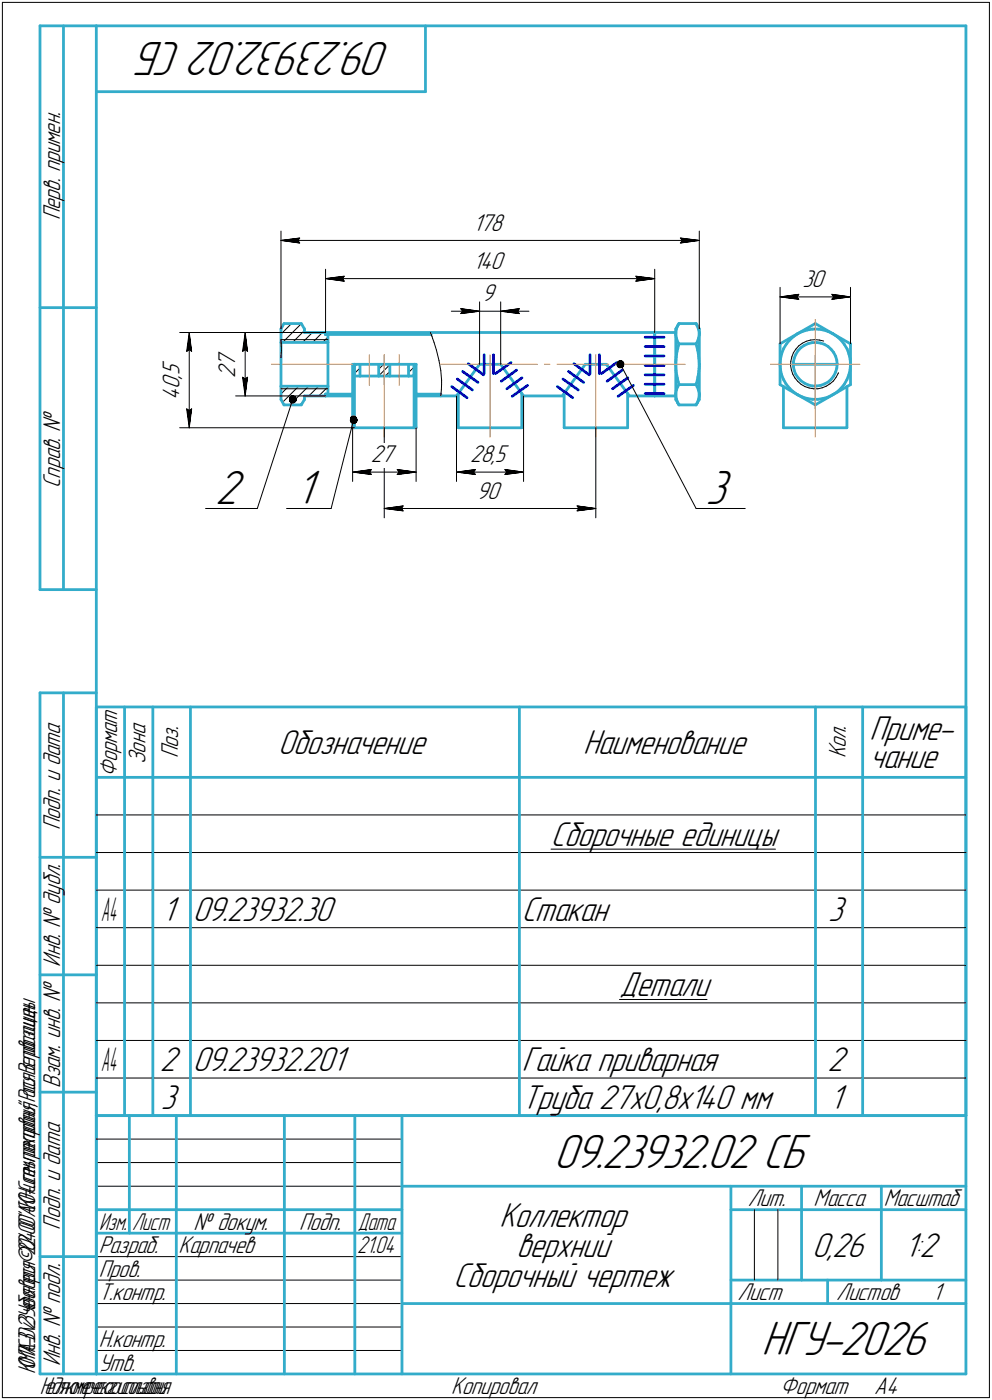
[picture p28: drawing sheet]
<svg xmlns="http://www.w3.org/2000/svg" width="211mm" height="298mm" viewBox="0 0 211 298" stroke-linecap="round" stroke-linejoin="round" font-family="sans-serif">
<defs><g id="words">
<g font-size="10.9">
<text x="83.2" y="9" transform="rotate(-180 83.2 9)">09.23932.02 СБ</text>
<text x="45.7" y="107.2">2</text>
<text x="62.9" y="107.2">1</text>
<text x="150.1" y="107.2">3</text>
<text x="117.8" y="248.5">09.23932.02 СБ</text>
<text x="162" y="288.5">НГУ-2026</text>
</g>
<g font-size="7.8">
<text x="59.2" y="160.5">Обозначение</text>
<text x="124" y="160.5">Наименование</text>
<text x="185" y="157.6">Приме-</text>
<text x="185" y="163.5">чание</text>
<text x="117.2" y="180">Сборочные единицы</text>
<text x="34.5" y="196">1</text>
<text x="41" y="196">09.23932.30</text>
<text x="111" y="196">Стакан</text>
<text x="176.2" y="196">3</text>
<text x="131.8" y="212">Детали</text>
<text x="34" y="228">2</text>
<text x="41" y="228">09.23932.201</text>
<text x="111" y="228">Гайка приварная</text>
<text x="176" y="228">2</text>
<text x="34.2" y="236">3</text>
<text x="111" y="236">Труба 27x0,8x140 мм</text>
<text x="176.5" y="236">1</text>
<text x="106.3" y="261.1">Коллектор</text>
<text x="109.9" y="267.5">верхний</text>
<text x="172.8" y="267.5">0,26</text>
<text x="192.4" y="267.5">1:2</text>
<text x="96.5" y="274">Сборочный чертеж</text>
</g>
<g font-size="7.4">
<text x="21.5" y="196">A4</text>
<text x="21.5" y="228">A4</text>
</g>
<g font-size="5.5">
<text x="12.8" y="46.9" transform="rotate(-90 12.8 46.9)">Перв. примен.</text>
<text x="100.7" y="49.1">178</text>
<text x="100.7" y="57.3">140</text>
<text x="102.5" y="64.2">9</text>
<text x="170.7" y="61.1">30</text>
<text x="38.2" y="82.9" transform="rotate(-90 38.2 82.9)">0</text>
<text x="38.2" y="80.7" transform="rotate(-90 38.2 80.7)">,</text>
<text x="38.2" y="79.9" transform="rotate(-90 38.2 79.9)">5</text>
<text x="50.1" y="80.4" transform="rotate(-90 50.1 80.4)">2</text>
<text x="50.1" y="78.2" transform="rotate(-90 50.1 78.2)">7</text>
<text x="38.2" y="85.1" transform="rotate(-90 38.2 85.1)">4</text>
<text x="78.9" y="98.4">27</text>
<text x="100.1" y="98.4">28,5</text>
<text x="12.8" y="103.8" transform="rotate(-90 12.8 103.8)">Справ. №</text>
<text x="101.4" y="106.2">90</text>
<text x="37.9" y="161.4" transform="rotate(-90 37.9 161.4)">Поз.</text>
<text x="179.9" y="161.4" transform="rotate(-90 179.9 161.4)">Кол.</text>
<text x="24.9" y="165.5" transform="rotate(-90 24.9 165.5)">Формат</text>
<text x="30.9" y="162.7" transform="rotate(-90 30.9 162.7)">Зона</text>
<text x="12.8" y="176.7" transform="rotate(-90 12.8 176.7)">Подп. и дата</text>
<text x="12.8" y="205.8" transform="rotate(-90 12.8 205.8)">Инв. № дубл.</text>
<text x="12.8" y="231.6" transform="rotate(-90 12.8 231.6)">Взам. инв. №</text>
<text x="159.1" y="256.8">Лит.</text>
<text x="173.1" y="256.8">Масса</text>
<text x="188" y="256.8">Масштаб</text>
<text x="12.8" y="261.7" transform="rotate(-90 12.8 261.7)">Подп. и дата</text>
<text x="41.2" y="261.8">№ докум.</text>
<text x="63.6" y="261.8">Подп.</text>
<text x="21" y="266.8">Разраб.</text>
<text x="38" y="266.8">Карпачев</text>
<text x="21" y="271.8">Пров.</text>
<text x="21" y="276.8">Т.контр.</text>
<text x="156.9" y="276.8">Лист</text>
<text x="177.9" y="276.8">Листов</text>
<text x="198.4" y="276.8">1</text>
<text x="21" y="286.8">Н.контр.</text>
<text x="12.8" y="290.8" transform="rotate(-90 12.8 290.8)">Инв. № подл.</text>
<text x="21" y="291.8">Утв.</text>
<text x="96" y="296.8">Копировал</text>
<text x="166" y="296.8">Формат</text>
<text x="186" y="296.8">A4</text>
</g>
<g font-size="5.4">
<text x="21.1" y="261.8">Изм.</text>
<text x="28.1" y="261.8">Лист</text>
<text x="76.1" y="261.8">Дата</text>
<text x="76" y="266.8">21.04</text>
<text x="7.5" y="292.5" transform="rotate(-90 7.5 292.5)">КОМПАС-3Dv23Учебнаяверсия©2024ООО&quot;АСКОН-Системыпроектирования&quot;,Россия.Всеправазащищены.</text>
<text x="8.5" y="296.7">Недлякоммерческогоиспользования</text>
</g>
</g></defs>
<g fill="none" stroke="#33acca" stroke-width=".59">
<path d="M8.5 5.5v120zM8.5 5.5h12zM13.5 5.5v120zM20.5 5.5v287zM20.5 5.5h185zM20.5 19.5h70zM90.5 5.5v14zM205.5 5.5v287zM8.5 65.5h12zM59.8 72.9h10zM59.8 70v2.9zM59.8 72.9v9.3z"/>
<path d="M60.4 68.9h3.7zM60.4 68.9l-.6 1.1zM64.1 68.9l.7 1.1zM64.8 70v.8zM64.8 70.8h4.5zM69.3 71.2h.5zM69.3 70.8v.4zM69.3 71.2h22.4zM69.3 70.8h22.3zM69.8 71.2v1.7zM69.8 72.9v9.3zM75 77.6v13.5z"/>
<path d="M75 77.6h.4zM75.4 77.6v13.5zM75.4 77.6h1.2zM75.4 77.6v2.5zM76.6 77.6v2.5zM76.6 77.6h4zM80.6 77.6h2.3zM80.6 77.6v2.5zM82.9 77.6v2.5zM82.9 77.6h4zM86.9 77.6h1.2zM86.9 77.6v2.5z"/>
<path d="M88.1 77.6h.4zM88.1 77.6v13.5zM88.1 77.6v2.5zM88.5 77.6v13.5zM91.6 70.8h47.7zM102 77.6h4.5zM102 77.6l-4.9 6.7zM106.5 77.6l4.9 6.7zM124.5 77.6l-4.9 6.7zM124.5 77.6h4.5zM129 77.6l4.9 6.7zM139.3 77.6v6.7z"/>
<path d="M139.3 70.8v6.8zM139.3 70.8h4.5zM143.8 70v1zM143.8 77.6v1.2zM143.8 71v6.6zM143.8 77v.6zM143.8 77.6v6.4zM143.8 71v.3zM143.8 71.3l.1 .8zM143.8 70.8v.2zM143.8 78.8v.4zM143.8 76.6v.4z"/>
<path d="M143.8 79.2l.2 .7zM143.8 76.1v.5zM143.9 70l-.1 .8zM143.9 75.4l-.1 .7zM143.9 72.1l.3 .7zM144 79.9l.1 .6zM144 74.8l-.1 .6zM144.2 74.2l-.2 .6zM144.2 72.8l.2 .4zM144.2 69.3l-.3 .7zM144.3 73.6l-.1 .6zM144.4 68.9h3.7z"/>
<path d="M144.4 73.2h3.7zM144.4 73.2l-.1 .4zM144.4 68.9l-.6 1.1zM144.4 68.9l-.2 .4zM148.1 68.9l.7 1.1zM148.1 68.9l.2 .4zM148.1 73.2l.2 .6zM148.3 73.8l.1 .7zM148.3 69.3l.3 .7zM148.3 72.8l-.2 .4zM148.4 74.5l.1 .7zM148.5 75.2l.1 .7z"/>
<path d="M148.6 70l.2 .7zM148.6 72.1l-.3 .7zM148.6 79.6l-.1 .7zM148.6 75.9l.1 .3zM148.7 76.2l.1 1.4zM148.7 79l-.1 .6zM148.7 78.4v.6zM148.8 71v6.6zM148.8 70.7v.3zM148.8 70v1zM148.8 71.3l-.2 .8zM148.8 71v.3z"/>
<path d="M148.8 78l-.1 .4zM148.8 77.6v.4zM148.8 77.6v6.4zM165.9 73.2v4.4zM165.9 73.2l3.8-2.2zM165.9 77.6v4.3zM165.9 77.6l.1 1zM166 76.4l-.1 1.2zM166 78.6l.2 1.1zM166.2 79.7l.5 1.1zM166.3 75.3l-.3 1.1zM166.7 74.3l-.4 1z"/>
<path d="M167.3 73.3l-.6 1zM167.9 72.4l-.6 .9zM167.9 72.4l.9-.7zM168.8 77.1v.9zM168.8 78l.2 .9zM168.8 71.7l.9-.7zM168.8 77.6h9.3zM169 76.2l-.2 .9zM169 78.9l.3 .8zM169.3 75.4l-.3 .8zM169.3 79.7l.5 .7zM169.7 71l3.7-2.1z"/>
<path d="M169.7 71l1-.4zM169.8 74.7l-.5 .7zM170.3 74l.8-.5zM170.3 74l-.5 .7zM170.7 70.6l1.1-.4zM171.1 73.5l.8-.3zM171.8 70.2l1.1-.1zM171.9 73.2l.9-.3zM172.8 72.9h.9zM172.9 70.1h1.1zM173.4 68.9l3.8 2.1zM173.7 72.9l.8 .1z"/>
<path d="M174 70.1l1.1 .1zM174.5 73l.8 .3zM175.1 70.2l1.1 .4zM175.3 73.3l.8 .4zM176.1 73.7l.7 .6zM176.2 70.6l1 .4zM176.8 74.3l.5 .7zM177.2 71l3.7 2.2zM177.2 71l.9 .7zM177.3 75l.5 .8zM177.8 75.8l.2 .9zM177.8 79.2l-.4 .8z"/>
<path d="M178 76.7l.1 .9zM178 78.4l-.2 .8zM178.1 77.6l-.1 .8zM178.1 71.7l.8 .7zM178.9 72.4l.7 .9zM179.6 73.3l.6 1zM180.2 74.3l.4 1.1zM180.6 75.4l.2 1.1zM180.6 79.8l-.4 1zM180.8 76.5l.1 1.1zM180.8 78.7l-.2 1.1zM180.9 77.6v4.3z"/>
<path d="M180.9 73.2v4.4zM180.9 77.6l-.1 1.1zM59.8 82.2v2.8zM59.8 82.2h10zM59.8 85l.6 1.2zM60.4 86.2h3.7zM64.8 84.3h4.5zM64.8 85l-.7 1.2zM64.8 84.3v.7zM69.3 83.9h.5zM69.3 83.9v.4zM69.3 83.9h5.6z"/>
<path d="M69.3 84.3h5.3zM69.8 82.2v1.7zM74.9 83.9l-.3 .4zM75 91.1h.4zM75 83.8l-.1 .1zM75.4 91.1h12.7zM75.4 80.1h1.2zM76.6 80.1h4zM80.6 80.1h2.3zM82.9 80.1h4zM86.9 80.1h1.2zM88.1 91.1h.4z"/>
<path d="M88.5 83.8l.1 .1zM88.6 83.9l.3 .4zM88.6 83.9h5.2zM88.9 84.3h4.9zM93.8 84.3h3.3zM97.5 91.1h6.8zM97.5 83.8v7.3zM104.3 91.1h6.7zM111 83.8v7.3zM111.4 84.3h8.2zM120 91.1h6.7zM120 83.8v7.3z"/>
<path d="M126.7 91.1h6.8zM133.5 83.8v7.3zM133.9 84.3h5.4zM139.3 84.3h4.5zM143.8 83.7v.3zM143.8 84v.3zM143.8 84.3l.1 .7zM143.8 85l.6 1.2zM143.8 84v1zM143.9 83l-.1 .7zM143.9 85l.3 .8zM144.1 80.5l.2 .8z"/>
<path d="M144.2 82.3l-.3 .7zM144.2 85.8l.2 .4zM144.3 81.3l.1 .6zM144.4 86.2h3.7zM144.4 81.9h3.7zM144.4 81.9l-.2 .4zM148.1 81.9l.2 .4zM148.2 81.5l-.1 .4zM148.3 82.3l.3 .7zM148.3 85.8l-.2 .4zM148.3 80.9l-.1 .6zM148.5 80.3l-.2 .6z"/>
<path d="M148.6 85l-.3 .8zM148.6 83l.2 .7zM148.8 84.3l-.2 .7zM148.8 84v.3zM148.8 84v1zM148.8 85l-.7 1.2zM148.8 83.7v.3zM165.9 81.9l3.8 2.1zM166.7 80.8l.5 .9zM166.7 91.1h13.5zM166.7 82.3v8.8zM167.2 81.7l.7 .9z"/>
<path d="M167.9 82.6l.8 .8zM168.7 83.4l1 .6zM169.7 84l3.7 2.2zM169.7 84l.9 .5zM169.8 80.4l.6 .7zM170.4 81.1l.8 .5zM170.6 84.5l1.1 .3zM171.2 81.6l.8 .4zM171.7 84.8l1.1 .2zM172 82l.8 .2zM172.8 82.2h.9zM172.8 85h1.2z"/>
<path d="M173.4 86.2l3.8-2.2zM173.7 82.2l.9-.2zM174 85l1.1-.2zM174.6 82l.8-.3zM175.1 84.8l1-.3zM175.4 81.7l.8-.4zM176.1 84.5l1.1-.5zM176.2 81.3l.6-.6zM177.2 84l.9-.6zM177.2 84l3.7-2.1zM177.4 80l-.6 .7zM178.1 83.4l.8-.7z"/>
<path d="M179.6 81.8l-.7 .9zM180.2 80.8l-.6 1zM180.2 82.3v8.8zM8.5 125.5h12zM8.5 147.5v145zM8.5 147.5h12zM13.5 147.5v145zM20.5 150.5v87zM20.5 150.5h185zM26.5 150.5v15zM32.5 150.5v15zM40.5 150.5v15z"/>
<path d="M110.5 150.5v15zM173.5 150.5v15zM183.5 150.5v15zM205.5 150.5v87zM20.5 165.5h185zM26.5 165.5v8zM26.5 173.5v8zM32.5 165.5v8zM32.5 173.5v8zM40.5 165.5v8zM40.5 173.5v8zM110.5 165.5v8z"/>
<path d="M110.5 173.5v8zM173.5 165.5v8zM173.5 173.5v8zM183.5 165.5v8zM183.5 173.5v8zM8.5 182.5h12zM26.5 181.5v8zM26.5 189.5v8zM26.5 197.5v8zM32.5 181.5v8zM32.5 189.5v8zM32.5 197.5v8z"/>
<path d="M40.5 181.5v8zM40.5 189.5v8zM40.5 197.5v8zM110.5 181.5v8zM110.5 189.5v8zM110.5 197.5v8zM173.5 181.5v8zM173.5 189.5v8zM173.5 197.5v8zM183.5 181.5v8zM183.5 189.5v8zM183.5 197.5v8z"/>
<path d="M8.5 207.5h12zM26.5 205.5v8zM26.5 213.5v8zM32.5 205.5v8zM32.5 213.5v8zM40.5 205.5v8zM40.5 213.5v8zM110.5 205.5v8zM110.5 213.5v8zM173.5 205.5v8zM173.5 213.5v8zM183.5 205.5v8z"/>
<path d="M183.5 213.5v8zM8.5 232.5h12zM20.5 237.5h185zM20.5 237.5v55zM26.5 221.5v8zM26.5 229.5v8zM27.5 237.5v25zM32.5 221.5v8zM32.5 229.5v8zM37.5 237.5v55zM40.5 221.5v8zM40.5 229.5v8z"/>
<path d="M60.5 237.5v55zM75.5 237.5v55zM85.5 237.5v55zM110.5 221.5v8zM110.5 229.5v8zM173.5 221.5v8zM173.5 229.5v8zM183.5 221.5v8zM183.5 229.5v8zM20.5 257.5h65zM85.5 252.5h120zM155.5 252.5v40z"/>
<path d="M155.5 257.5h15zM170.5 252.5v20zM170.5 257.5h35zM187.5 252.5v20zM8.5 267.5h12zM20.5 262.5h65zM85.5 277.5h70zM155.5 277.5h50zM155.5 272.5h50zM176.1 272.5v5zM8.5 292.5h12zM20.5 292.5h185z"/>
</g>
<g fill="none" stroke="#000" stroke-width=".21">
<path d="M.5 .5v297zM.5 .5h210zM210.5 .5v297zM59.8 49.2v20.8zM59.8 51.2l4-.5zM59.8 51.2l4 .5zM59.8 51.2h89zM63.4 51.2l.4 .5zM63.8 50.7l-.4 .5zM69.3 57.3v13.5zM69.3 59.3l3.9-.5zM69.3 59.3l3.9 .6z"/>
<path d="M69.3 59.3h70zM72.9 59.3l.3 .6zM73.2 58.8l-.3 .5zM135.3 59.9l4-.6zM135.3 58.8l.3 .5zM135.3 58.8l4 .5zM135.6 59.3l-.3 .6zM139.3 57.3v13.5zM144.7 51.7l4.1-.5zM144.7 50.7l.5 .5zM144.7 50.7l4.1 .5zM145.2 51.2l-.5 .5z"/>
<path d="M148.8 49.2v20.8zM38.2 70.8h31.1zM39.7 74.8l.6-.4zM40.3 70.8l.5 4zM40.3 74.4l.5 .4zM40.3 70.8l-.6 4zM40.3 70.8v20.3zM50.1 70.8h19.2zM51.6 74.8l.6-.4zM52.2 70.8l.5 4zM52.2 74.4l.5 .4zM52.2 70.8l-.6 4z"/>
<path d="M52.2 70.8v13.5zM59.8 71.1l2.2-2.2zM59.8 72.3h10zM59.8 72.4v.6zM59.8 73l.1 1.6zM59.9 74.6l-.1 1.6zM60.1 72.9l4-4zM62.2 72.9l2.6-2.5zM64.3 72.9l2.2-2.1zM68.6 70.8l-2.1 2.1zM68.6 72.9l1.2-1.1zM70 70.8l-.4 .4z"/>
<path d="M71 71.2l.4-.4zM72.8 70.8l-.4 .4zM73.8 71.2l.5-.4zM75 78.5l.4-.4zM75.4 79.5l-.4 .4zM75.4 79.5l1.2-1.1zM75.4 78.1l.6-.5zM75.6 70.8l-.3 .4zM77 70.8l-.3 .4zM78.1 71.2l.4-.4zM79.9 70.8l-.4 .4zM80.6 78.6l1-1z"/>
<path d="M80.9 71.2l.4-.4zM82.7 70.8l-.4 .4zM84.1 70.8l-.4 .4zM85.1 71.2l.5-.4zM86.9 79.3l1.2-1.2zM86.9 77.9l.4-.3zM87 70.8l-.4 .4zM88 71.2l.4-.4zM88.1 79.5l.4-.3zM88.1 78.1l.4-.4zM88.1 79.5l-.5 .6zM89.8 70.8l-.4 .4z"/>
<path d="M90.8 71.2l.4-.4zM91.6 70.8l.2 .5zM91.8 71.3h.1M91.8 71.4l.1 .2zM91.9 71.6l.1 .5zM92 72.1l.3 .8zM92.3 72.9l.5 1.6zM92.8 74.5l.6 2.3zM93.4 76.8l.4 2.1zM93.8 78.9l.1 2zM96 66.3h6zM98 65.7l4 .6z"/>
<path d="M98 65.7l.4 .6zM98 66.8l4-.5zM98.4 66.3l-.4 .5zM102 64.3v13.3zM102 66.3h4.5zM106.5 64.3v13.3zM106.5 66.3l4 .5zM106.5 66.3l4-.6zM106.5 66.3h6zM110.1 66.3l.4 .5zM110.5 65.7l-.4 .6zM132 77.6l16.1 30.6z"/>
<path d="M165.9 61.2v12zM165.9 63.2l4-.5zM165.9 63.2l4 .5zM165.9 63.2h15zM168.2 77.9l.2 .9zM168.2 76.9v1zM168.4 78.8l.3 .9zM168.4 76l-.2 .9zM168.7 79.7l.4 .8zM168.8 75.1l-.4 .9zM169.3 74.3l-.5 .8zM169.5 63.2l.4 .5z"/>
<path d="M169.9 73.6l.8-.5zM169.9 73.6l-.6 .7zM169.9 62.7l-.4 .5zM170.7 73.1l.8-.5zM171.5 72.6l.9-.2zM172.4 72.4l1-.1zM173.4 72.3l.9 .1zM174.3 72.4l.9 .2zM177 63.7l3.9-.5zM177 62.7l.3 .5zM177 62.7l3.9 .5zM177.3 63.2l-.3 .5z"/>
<path d="M178.3 79.5l-.5 .8zM178.4 79.3l-.1 .2zM180.9 61.2v12zM38.2 91.1h37.2zM39.7 87l.6 4.1zM39.7 87l.6 .4zM40.3 87.4l.5-.4zM40.8 87l-.5 4.1zM50.1 84.3h19.2zM51.6 80.3l.6 4zM51.6 80.3l.6 .4zM52.2 80.7l.5-.4z"/>
<path d="M52.7 80.3l-.5 4zM59.8 83.9l1.6-1.7zM59.8 82.8h10zM60.1 85.6l3.4-3.4zM61.6 86.2l4.1-4zM62.3 85l-7.6 23.2zM63.8 86.2l.7-.7zM67.8 82.2l-2.1 2.1zM67.8 84.3l2-2zM69.3 84.2l.3-.3zM70.7 84.3l.3-.4zM72.4 83.9l-.3 .4z"/>
<path d="M73.4 84.3l.5-.4zM75 88.4l.4-.4zM75 85.6l.4-.4zM75 84.2l.4-.4zM75 81.3l.4-.4zM75 91.1v11.4zM75.2 91.1l.2-.3zM75.2 89.4l-4.8 18.8zM75.4 89.4l-.4 .4zM75.4 86.6l-.4 .4zM75.4 82.3l-.4 .5zM76.3 80.1l.3-.3z"/>
<path d="M79 99.9l-.4 .6zM80.6 80l2.3-2.4zM81.7 91.1v19.1zM82 80.1l.9-1zM84.5 99.9l.4 .6zM84.5 99.9l4 .6zM88.1 90.8l.4-.3zM88.1 89.5l.4-.5zM88.1 88.1l.4-.5zM88.1 86.6l.4-.4zM88.1 85.2l.4-.4zM88.1 83.8l.4-.4z"/>
<path d="M88.1 82.4l.4-.4zM88.1 80.9l.4-.3zM88.5 91.1v11.4zM89 84.3l.4-.4zM90.4 84.3l.4-.4zM91.9 84.3l.3-.4zM93.3 84.3l.4-.4zM93.9 83l-.1 1.3zM93.9 80.9h.1M93.9 80.9v.2zM93.9 81.1v.3zM93.9 81.4v.5z"/>
<path d="M93.9 81.9v1.1zM97.1 84.3v18.2zM101.1 99.9l-.4 .6zM107.4 99.9l.4 .6zM107.4 99.9l4 .6zM111.4 84.3v18.2zM126.7 91.1v19.1zM169.1 80.5l.6 .7zM169.7 81.2l.7 .6zM170.4 81.8l.8 .5zM171.2 82.3l.9 .3zM172.1 82.6l1 .2z"/>
<path d="M173.1 82.8h.9zM174 82.8l.9-.3zM174.9 82.5l.9-.3zM175.8 82.2l.8-.5zM176.6 81.7l.7-.6zM177.8 80.3l-.5 .8zM43.7 108.2h11zM61 108.2h9.4zM75 100.5l4-.6zM75 100.5l4 .5zM75 100.5h13.5zM78.6 100.5l.4 .5z"/>
<path d="M81.7 108.2l4.1-.5zM81.7 108.2l4.1 .6zM81.7 108.2h45zM84.5 101l4-.5zM84.9 100.5l-.4 .5zM85.3 108.2l.5 .6zM85.8 107.7l-.5 .5zM97.1 100.5l4-.6zM97.1 100.5l4 .5zM97.1 100.5h14.3zM100.7 100.5l.4 .5zM107.4 101l4-.5z"/>
<path d="M107.8 100.5l-.4 .5zM122.8 108.8l3.9-.6zM122.8 107.7l.3 .5zM122.8 107.7l3.9 .5zM123.1 108.2l-.3 .6zM148.1 108.2h10.4zM20.5 173.5h6zM26.5 173.5h6zM32.5 173.5h8zM40.5 173.5h70zM110.5 173.5h63zM173.5 173.5h10z"/>
<path d="M183.5 173.5h22zM20.5 181.5h6zM20.5 189.5h6zM20.5 197.5h6zM26.5 181.5h6zM26.5 189.5h6zM26.5 197.5h6zM32.5 181.5h8zM32.5 189.5h8zM32.5 197.5h8zM40.5 181.5h70zM40.5 189.5h70z"/>
<path d="M40.5 197.5h70zM110.5 181.5h63zM110.5 189.5h63zM110.5 197.5h63zM117.2 180.8h47.8zM173.5 181.5h10zM173.5 189.5h10zM173.5 197.5h10zM183.5 181.5h22zM183.5 189.5h22zM183.5 197.5h22zM20.5 205.5h6z"/>
<path d="M20.5 213.5h6zM26.5 205.5h6zM26.5 213.5h6zM32.5 205.5h8zM32.5 213.5h8zM40.5 205.5h70zM40.5 213.5h70zM110.5 205.5h63zM110.5 213.5h63zM131.8 212.8h18.6zM173.5 205.5h10zM173.5 213.5h10z"/>
<path d="M183.5 205.5h22zM183.5 213.5h22zM20.5 221.5h6zM20.5 229.5h6zM26.5 221.5h6zM26.5 229.5h6zM32.5 221.5h8zM32.5 229.5h8zM40.5 221.5h70zM40.5 229.5h70zM110.5 221.5h63zM110.5 229.5h63z"/>
<path d="M173.5 221.5h10zM173.5 229.5h10zM183.5 221.5h22zM183.5 229.5h22zM20.5 247.5h65zM20.5 252.5h65zM20.5 242.5h65zM160.5 257.5v15zM165.5 257.5v15zM20.5 267.5h65zM20.5 272.5h65zM20.5 277.5h65z"/>
<path d="M.5 297.5h210zM20.5 282.5h65zM20.5 287.5h65z"/>
</g>
<g fill="none" stroke="#ff8000" stroke-width=".21">
<path d="M57.7 77.6h14.1zM69.3 77.6h12.2zM78.6 75.5v6.5zM81.7 75.5v17.5zM81.7 75.5v6.5zM84.9 75.5v6.5zM93.6 77.6h8.3zM103.3 77.6h1.2zM104.3 75.5v17.5zM106 77.6h8.3zM115.8 77.6h1.2zM118.5 77.6h8.3z"/>
<path d="M126.7 75.5v17.5zM128.3 77.6h1.2zM131 77.6h8.3zM139.3 77.6h6.5zM163.9 77.6h9.5zM173.4 75.5v17.5zM173.4 77.6h9.5zM173.4 77.6v9.4zM173.4 68v9.6z"/>
</g>
<g fill="none" stroke="#00f" stroke-width=".59">
<path d="M98.4 79.1l3.3 2.3zM99.6 77.4l3.3 2.4zM103 75.5v4zM105 75.5v4zM105.5 79.5l3.2-2.3zM120.9 79.1l3.3 2.3zM122.1 77.4l3.2 2.4zM125.5 75.5v4zM127.5 75.5v4zM128 79.5l3.2-2.3zM137.2 71.8h4.1zM137.2 73.8h4.1z"/>
<path d="M137.2 75.8h4.1zM137.2 77.8h4.1zM137.2 79.8h4.1zM96.1 82.3l3.3 2.4zM97.3 80.7l3.2 2.3zM106.6 81.2l3.3-2.4zM107.8 82.8l3.2-2.4zM109 84.4l3.2-2.4zM118.6 82.3l3.2 2.4zM119.8 80.7l3.2 2.3zM129.2 81.2l3.2-2.4zM130.3 82.8l3.3-2.4z"/>
<path d="M131.5 84.4l3.2-2.4zM137.2 81.8h4.1zM137.2 83.8h4.1z"/>
</g>
<g fill="#fff" stroke="#fff" stroke-width=".21">
<path d="M100.7 53.3h7.2zM100.7 53.4h7.2zM100.7 53.4h7.2zM100.7 53.5h7.2zM100.7 53.5h7.2zM100.7 53.6h7.2zM100.7 53.6h7.2zM100.7 53.6h7.2zM100.7 53.7h7.2zM100.7 53.7h7.2zM100.7 53.8h7.2zM100.7 53.8h7.2zM100.7 53.8h7.2zM100.7 53.9h7.2zM100.7 53.9h7.2zM100.7 54h7.2zM100.7 54h7.2zM100.7 54.1h7.2zM100.7 54.1h7.2zM100.7 54.1h7.2zM100.7 54.2h7.2zM100.7 54.2h7.2zM100.7 54.3h7.2zM100.7 54.3h7.2zM100.7 54.4h7.2zM100.7 54.4h7.2zM100.7 54.4h7.2zM100.7 54.5h7.2zM100.7 54.5h7.2zM100.7 54.6h7.2zM100.7 54.6h7.2zM100.7 54.7h7.2zM100.7 54.7h7.2zM100.7 54.7h7.2zM100.7 54.8h7.2zM100.7 54.8h7.2zM100.7 54.9h7.2zM100.7 54.9h7.2zM100.7 54.9h7.2zM100.7 55h7.2zM100.7 55h7.2zM100.7 55.1h7.2zM100.7 55.1h7.2zM100.7 55.2h7.2zM100.7 55.2h7.2zM100.7 55.2h7.2zM100.7 55.3h7.2zM100.7 55.3h7.2zM100.7 55.4h7.2zM100.7 55.4h7.2zM100.7 55.5h7.2zM100.7 55.5h7.2zM100.7 55.5h7.2zM100.7 55.6h7.2zM100.7 55.6h7.2zM100.7 55.7h7.2zM100.7 55.7h7.2zM100.7 55.8h7.2zM100.7 55.8h7.2zM100.7 55.8h7.2zM100.7 55.9h7.2zM100.7 55.9h7.2zM100.7 56h7.2zM100.7 56h7.2zM100.7 56h7.2zM100.7 56.1h7.2zM100.7 56.1h7.2zM100.7 56.2h7.2zM100.7 56.2h7.2zM100.7 56.3h7.2zM100.7 56.3h7.2zM100.7 56.3h7.2zM100.7 56.4h7.2zM100.7 56.4h7.2zM100.7 56.5h7.2zM100.7 56.5h7.2zM100.7 56.6h7.2zM100.7 56.6h7.2zM100.7 56.6h7.2zM100.7 56.7h7.2zM100.7 56.7h7.2zM100.7 56.8h7.2zM100.7 56.8h7.2zM100.7 56.9h7.2zM100.7 56.9h7.2zM100.7 56.9h7.2zM100.7 57h7.2zM100.7 57h7.2zM100.7 57.1h7.2zM100.7 57.1h7.2zM100.7 57.1h7.2zM100.7 57.2h7.2zM100.7 57.2h7.2zM100.7 57.3h7.2zM100.7 57.3h7.2zM100.7 57.4h7.2zM100.7 57.4h7.2zM100.7 57.4h7.2zM100.7 57.5h7.2zM100.7 57.5h7.2zM100.7 57.6h7.2zM100.7 57.6h7.2zM100.7 57.7h7.2zM100.7 57.7h7.2zM100.7 57.7h7.2zM100.7 57.8h7.2zM100.7 57.8h7.2zM100.7 57.9h7.2zM100.7 57.9h7.2zM100.7 58h7.2zM100.7 58h7.2zM100.7 58h7.2zM100.7 58.1h7.2zM100.7 58.1h7.2zM100.7 58.2h7.2zM100.7 58.2h7.2zM100.7 58.3h7.2zM100.7 58.3h7.2z"/>
<path d="M73.4 58.3h.3zM73.2 58.3h.5zM72.9 58.3h.8zM72.6 58.4h1.1zM72.3 58.4h1.4zM72 58.5h1.7zM71.7 58.5h2zM71.4 58.5h2.3zM71 58.6h2.7zM71 58.6h2.7zM70.9 58.7h2.8zM70.7 58.7h3zM70.7 58.8h3zM70.5 58.8h3.2zM70.4 58.8h3.3zM70.3 58.9h3.4zM70.2 58.9h3.5zM70.1 59h3.6zM70 59h3.7zM69.9 59.1h3.8zM69.8 59.1h3.9zM69.7 59.1h4zM69.6 59.2h4.1zM69.5 59.2h4.2zM69.4 59.3h4.3zM69.3 59.3h4.4zM69.4 59.4h4.3zM69.5 59.4h4.2zM69.6 59.4h4.1zM69.7 59.5h4zM69.8 59.5h3.9zM69.8 59.6h3.9zM70 59.6h3.7zM70.1 59.6h3.6zM70.1 59.7h3.6zM70.3 59.7h3.4zM70.4 59.8h3.3zM70.4 59.8h3.3zM70.6 59.9h3.1zM70.7 59.9h3zM70.7 59.9h3zM70.9 60h2.8zM71 60h2.7zM71 60.1h2.7zM71.4 60.1h2.3zM71.7 60.2h2zM72.1 60.2h1.6zM72.4 60.2h1.3zM72.7 60.3h1zM73.1 60.3h.6zM73.4 60.4h.3z"/>
<path d="M134.7 58.3h.4zM134.7 58.3h.7zM134.7 58.3h1zM134.7 58.4h1.3zM134.7 58.4h1.6zM134.7 58.5h1.9zM134.7 58.5h2.2zM134.7 58.5h2.5zM134.7 58.6h2.8zM134.7 58.6h2.9zM134.7 58.7h3zM134.7 58.7h3.1zM134.7 58.8h3.2zM134.7 58.8h3.3zM134.7 58.8h3.4zM134.7 58.9h3.5zM134.7 58.9h3.6zM134.7 59h3.7zM134.7 59h3.9zM134.7 59.1h3.9zM134.7 59.1h4.1zM134.7 59.1h4.2zM134.7 59.2h4.3zM134.7 59.2h4.4zM134.7 59.3h4.5zM134.7 59.3h4.6zM134.7 59.4h4.5zM134.7 59.4h4.4zM134.7 59.4h4.3zM134.7 59.5h4.2zM134.7 59.5h4.1zM134.7 59.6h4zM134.7 59.6h3.9zM134.7 59.6h3.8zM134.7 59.7h3.7zM134.7 59.7h3.6zM134.7 59.8h3.5zM134.7 59.8h3.4zM134.7 59.9h3.3zM134.7 59.9h3.2zM134.7 59.9h3.1zM134.7 60h3zM134.7 60h2.9zM134.7 60.1h2.8zM134.7 60.1h2.4zM134.7 60.2h2.1zM134.7 60.2h1.7zM134.7 60.2h1.4zM134.7 60.3h1.1zM134.7 60.3h.7zM134.7 60.4h.4z"/>
<path d="M101.4 102.2h5.7zM101.4 102.3h5.7zM101.4 102.3h5.7zM101.4 102.4h5.7zM101.4 102.4h5.7zM101.4 102.4h5.7zM101.4 102.5h5.7zM101.4 102.5h5.7zM101.4 102.6h5.7zM101.4 102.6h5.7zM101.4 102.7h5.7zM101.4 102.7h5.7zM101.4 102.7h5.7zM101.4 102.8h5.7zM101.4 102.8h5.7zM101.4 102.9h5.7zM101.4 102.9h5.7zM101.4 103h5.7zM101.4 103h5.7zM101.4 103h5.7zM101.4 103.1h5.7zM101.4 103.1h5.7zM101.4 103.2h5.7zM101.4 103.2h5.7zM101.4 103.3h5.7zM101.4 103.3h5.7zM101.4 103.3h5.7zM101.4 103.4h5.7zM101.4 103.4h5.7zM101.4 103.5h5.7zM101.4 103.5h5.7zM101.4 103.5h5.7zM101.4 103.6h5.7zM101.4 103.6h5.7zM101.4 103.7h5.7zM101.4 103.7h5.7zM101.4 103.8h5.7zM101.4 103.8h5.7zM101.4 103.8h5.7zM101.4 103.9h5.7zM101.4 103.9h5.7zM101.4 104h5.7zM101.4 104h5.7zM101.4 104.1h5.7zM101.4 104.1h5.7zM101.4 104.1h5.7zM101.4 104.2h5.7zM101.4 104.2h5.7zM101.4 104.3h5.7zM101.4 104.3h5.7zM101.4 104.4h5.7zM101.4 104.4h5.7zM101.4 104.4h5.7zM101.4 104.5h5.7zM101.4 104.5h5.7zM101.4 104.6h5.7zM101.4 104.6h5.7zM101.4 104.6h5.7zM101.4 104.7h5.7zM101.4 104.7h5.7zM101.4 104.8h5.7zM101.4 104.8h5.7zM101.4 104.9h5.7zM101.4 104.9h5.7zM101.4 104.9h5.7zM101.4 105h5.7zM101.4 105h5.7zM101.4 105.1h5.7zM101.4 105.1h5.7zM101.4 105.2h5.7zM101.4 105.2h5.7zM101.4 105.2h5.7zM101.4 105.3h5.7zM101.4 105.3h5.7zM101.4 105.4h5.7zM101.4 105.4h5.7zM101.4 105.5h5.7zM101.4 105.5h5.7zM101.4 105.5h5.7zM101.4 105.6h5.7zM101.4 105.6h5.7zM101.4 105.7h5.7zM101.4 105.7h5.7zM101.4 105.7h5.7zM101.4 105.8h5.7zM101.4 105.8h5.7zM101.4 105.9h5.7zM101.4 105.9h5.7zM101.4 106h5.7zM101.4 106h5.7zM101.4 106h5.7zM101.4 106.1h5.7zM101.4 106.1h5.7zM101.4 106.2h5.7zM101.4 106.2h5.7zM101.4 106.3h5.7zM101.4 106.3h5.7zM101.4 106.3h5.7zM101.4 106.4h5.7zM101.4 106.4h5.7zM101.4 106.5h5.7zM101.4 106.5h5.7zM101.4 106.6h5.7zM101.4 106.6h5.7zM101.4 106.6h5.7zM101.4 106.7h5.7zM101.4 106.7h5.7zM101.4 106.8h5.7zM101.4 106.8h5.7zM101.4 106.8h5.7zM101.4 106.9h5.7zM101.4 106.9h5.7zM101.4 107h5.7zM101.4 107h5.7zM101.4 107.1h5.7zM101.4 107.1h5.7zM101.4 107.1h5.7zM101.4 107.2h5.7z"/>
<path d="M85.9 107.2h.4zM85.6 107.2h.7zM85.3 107.3h1zM84.9 107.3h1.4zM84.6 107.4h1.7zM84.2 107.4h2.1zM83.9 107.4h2.4zM83.5 107.5h2.8zM83.4 107.5h2.9zM83.4 107.6h2.9zM83.2 107.6h3.1zM83.1 107.7h3.2zM83.1 107.7h3.2zM82.9 107.7h3.4zM82.8 107.8h3.5zM82.8 107.8h3.5zM82.6 107.9h3.7zM82.5 107.9h3.8zM82.5 107.9h3.8zM82.3 108h4zM82.3 108h4zM82.2 108.1h4.1zM82 108.1h4.3zM82 108.2h4.3zM81.9 108.2h4.4zM81.7 108.2h4.6zM81.9 108.3h4.4zM82 108.3h4.3zM82.1 108.4h4.2zM82.2 108.4h4.1zM82.3 108.5h4zM82.4 108.5h3.9zM82.5 108.5h3.8zM82.6 108.6h3.7zM82.7 108.6h3.6zM82.8 108.7h3.5zM82.9 108.7h3.4zM83 108.8h3.3zM83.1 108.8h3.2zM83.2 108.8h3.1zM83.4 108.9h2.9zM83.4 108.9h2.9zM83.5 109h2.8zM83.9 109h2.4zM84.2 109.1h2.1zM84.5 109.1h1.8zM84.8 109.1h1.5zM85.1 109.2h1.2zM85.4 109.2h.9zM85.7 109.3h.6zM86 109.3h.3z"/>
<path d="M122.3 107.2h.3zM122.3 107.2h.6zM122.3 107.3h1zM122.3 107.3h1.3zM122.3 107.4h1.7zM122.3 107.4h2zM122.3 107.4h2.3zM122.3 107.5h2.7zM122.3 107.5h2.8zM122.3 107.6h2.9zM122.3 107.6h3zM122.3 107.7h3.1zM122.3 107.7h3.2zM122.3 107.7h3.3zM122.3 107.8h3.4zM122.3 107.8h3.5zM122.3 107.9h3.6zM122.3 107.9h3.7zM122.3 107.9h3.8zM122.3 108h3.9zM122.3 108h4zM122.3 108.1h4.1zM122.3 108.1h4.1zM122.3 108.2h4.3zM122.3 108.2h4.4zM122.3 108.2h4.4zM122.3 108.3h4.4zM122.3 108.3h4.3zM122.3 108.4h4.1zM122.3 108.4h4.1zM122.3 108.5h3.9zM122.3 108.5h3.9zM122.3 108.5h3.7zM122.3 108.6h3.6zM122.3 108.6h3.5zM122.3 108.7h3.4zM122.3 108.7h3.3zM122.3 108.8h3.2zM122.3 108.8h3.1zM122.3 108.8h3zM122.3 108.9h2.9zM122.3 108.9h2.8zM122.3 109h2.7zM122.3 109h2.4zM122.3 109.1h2.1zM122.3 109.1h1.8zM122.3 109.1h1.5zM122.3 109.2h1.2zM122.3 109.2h.9zM122.3 109.3h.6zM122.3 109.3h.3z"/>
<path d="M100.7 45.2h7.2zM100.7 45.3h7.2zM100.7 45.3h7.2zM100.7 45.3h7.2zM100.7 45.4h7.2zM100.7 45.4h7.2zM100.7 45.5h7.2zM100.7 45.5h7.2zM100.7 45.6h7.2zM100.7 45.6h7.2zM100.7 45.6h7.2zM100.7 45.7h7.2zM100.7 45.7h7.2zM100.7 45.8h7.2zM100.7 45.8h7.2zM100.7 45.8h7.2zM100.7 45.9h7.2zM100.7 45.9h7.2zM100.7 46h7.2zM100.7 46h7.2zM100.7 46.1h7.2zM100.7 46.1h7.2zM100.7 46.1h7.2zM100.7 46.2h7.2zM100.7 46.2h7.2zM100.7 46.3h7.2zM100.7 46.3h7.2zM100.7 46.4h7.2zM100.7 46.4h7.2zM100.7 46.4h7.2zM100.7 46.5h7.2zM100.7 46.5h7.2zM100.7 46.6h7.2zM100.7 46.6h7.2zM100.7 46.7h7.2zM100.7 46.7h7.2zM100.7 46.7h7.2zM100.7 46.8h7.2zM100.7 46.8h7.2zM100.7 46.9h7.2zM100.7 46.9h7.2zM100.7 46.9h7.2zM100.7 47h7.2zM100.7 47h7.2zM100.7 47.1h7.2zM100.7 47.1h7.2zM100.7 47.2h7.2zM100.7 47.2h7.2zM100.7 47.2h7.2zM100.7 47.3h7.2zM100.7 47.3h7.2zM100.7 47.4h7.2zM100.7 47.4h7.2zM100.7 47.5h7.2zM100.7 47.5h7.2zM100.7 47.5h7.2zM100.7 47.6h7.2zM100.7 47.6h7.2zM100.7 47.7h7.2zM100.7 47.7h7.2zM100.7 47.8h7.2zM100.7 47.8h7.2zM100.7 47.8h7.2zM100.7 47.9h7.2zM100.7 47.9h7.2zM100.7 48h7.2zM100.7 48h7.2zM100.7 48h7.2zM100.7 48.1h7.2zM100.7 48.1h7.2zM100.7 48.2h7.2zM100.7 48.2h7.2zM100.7 48.3h7.2zM100.7 48.3h7.2zM100.7 48.3h7.2zM100.7 48.4h7.2zM100.7 48.4h7.2zM100.7 48.5h7.2zM100.7 48.5h7.2zM100.7 48.6h7.2zM100.7 48.6h7.2zM100.7 48.6h7.2zM100.7 48.7h7.2zM100.7 48.7h7.2zM100.7 48.8h7.2zM100.7 48.8h7.2zM100.7 48.9h7.2zM100.7 48.9h7.2zM100.7 48.9h7.2zM100.7 49h7.2zM100.7 49h7.2zM100.7 49.1h7.2zM100.7 49.1h7.2zM100.7 49.1h7.2zM100.7 49.2h7.2zM100.7 49.2h7.2zM100.7 49.3h7.2zM100.7 49.3h7.2zM100.7 49.4h7.2zM100.7 49.4h7.2zM100.7 49.4h7.2zM100.7 49.5h7.2zM100.7 49.5h7.2zM100.7 49.6h7.2zM100.7 49.6h7.2zM100.7 49.7h7.2zM100.7 49.7h7.2zM100.7 49.7h7.2zM100.7 49.8h7.2zM100.7 49.8h7.2zM100.7 49.9h7.2zM100.7 49.9h7.2zM100.7 50h7.2zM100.7 50h7.2zM100.7 50h7.2zM100.7 50.1h7.2zM100.7 50.1h7.2zM100.7 50.2h7.2z"/>
<path d="M64 50.1h.3zM63.7 50.2h.6zM63.4 50.2h.9zM63.1 50.2h1.2zM62.8 50.3h1.5zM62.5 50.3h1.8zM62.2 50.4h2.1zM61.9 50.4h2.4zM61.6 50.5h2.7zM61.5 50.5h2.8zM61.4 50.5h2.9zM61.3 50.6h3zM61.2 50.6h3.1zM61 50.7h3.3zM61 50.7h3.3zM60.8 50.8h3.5zM60.7 50.8h3.6zM60.6 50.8h3.7zM60.5 50.9h3.8zM60.4 50.9h3.9zM60.3 51h4zM60.2 51h4.1zM60.1 51.1h4.2zM60 51.1h4.3zM59.9 51.1h4.4zM59.8 51.2h4.5zM59.9 51.2h4.4zM60 51.3h4.3zM60.1 51.3h4.2zM60.2 51.4h4.1zM60.3 51.4h4zM60.4 51.4h3.9zM60.5 51.5h3.8zM60.6 51.5h3.7zM60.7 51.6h3.6zM60.8 51.6h3.5zM60.9 51.6h3.4zM61 51.7h3.3zM61.1 51.7h3.2zM61.2 51.8h3.1zM61.3 51.8h3zM61.4 51.9h2.9zM61.5 51.9h2.8zM61.6 51.9h2.7zM61.9 52h2.4zM62.2 52h2.1zM62.6 52.1h1.7zM62.9 52.1h1.4zM63.2 52.2h1.1zM63.6 52.2h.7zM63.9 52.2h.4z"/>
<path d="M144.3 50.1h.3zM144.3 50.2h.6zM144.3 50.2h.9zM144.3 50.2h1.2zM144.3 50.3h1.5zM144.3 50.3h1.8zM144.3 50.4h2.1zM144.3 50.4h2.4zM144.3 50.5h2.7zM144.3 50.5h2.8zM144.3 50.5h2.9zM144.3 50.6h3zM144.3 50.6h3.1zM144.3 50.7h3.2zM144.3 50.7h3.3zM144.3 50.8h3.4zM144.3 50.8h3.5zM144.3 50.8h3.7zM144.3 50.9h3.7zM144.3 50.9h3.9zM144.3 51h4zM144.3 51h4.1zM144.3 51.1h4.2zM144.3 51.1h4.3zM144.3 51.1h4.4zM144.3 51.2h4.5zM144.3 51.2h4.4zM144.3 51.3h4.3zM144.3 51.3h4.2zM144.3 51.4h4.1zM144.3 51.4h4zM144.3 51.4h3.9zM144.3 51.5h3.8zM144.3 51.5h3.7zM144.3 51.6h3.6zM144.3 51.6h3.5zM144.3 51.6h3.4zM144.3 51.7h3.3zM144.3 51.7h3.2zM144.3 51.8h3.1zM144.3 51.8h3zM144.3 51.9h2.9zM144.3 51.9h2.8zM144.3 51.9h2.7zM144.3 52h2.3zM144.3 52h2zM144.3 52.1h1.7zM144.3 52.1h1.3zM144.3 52.2h1zM144.3 52.2h.6zM144.3 52.2h.3z"/>
<path d="M34.2 76.7h5zM34.2 76.8h5zM34.2 76.8h5zM34.2 76.8h5zM34.2 76.9h5zM34.2 76.9h5zM34.2 77h5zM34.2 77h5zM34.2 77h5zM34.2 77.1h5zM34.2 77.1h5zM34.2 77.2h5zM34.2 77.2h5zM34.2 77.3h5zM34.2 77.3h5zM34.2 77.3h5zM34.2 77.4h5zM34.2 77.4h5zM34.2 77.5h5zM34.2 77.5h5zM34.2 77.6h5zM34.2 77.6h5zM34.2 77.6h5zM34.2 77.7h5zM34.2 77.7h5zM34.2 77.8h5zM34.2 77.8h5zM34.2 77.9h5zM34.2 77.9h5zM34.2 77.9h5zM34.2 78h5zM34.2 78h5zM34.2 78.1h5zM34.2 78.1h5zM34.2 78.1h5zM34.2 78.2h5zM34.2 78.2h5zM34.2 78.3h5zM34.2 78.3h5zM34.2 78.4h5zM34.2 78.4h5zM34.2 78.4h5zM34.2 78.5h5zM34.2 78.5h5zM34.2 78.6h5zM34.2 78.6h5zM34.2 78.7h5zM34.2 78.7h5zM34.2 78.7h5zM34.2 78.8h5zM34.2 78.8h5zM34.2 78.9h5zM34.2 78.9h5zM34.2 79h5zM34.2 79h5zM34.2 79h5zM34.2 79.1h5zM34.2 79.1h5zM34.2 79.2h5zM34.2 79.2h5zM34.2 79.2h5zM34.2 79.3h5zM34.2 79.3h5zM34.2 79.4h5zM34.2 79.4h5zM34.2 79.5h5zM34.2 79.5h5zM34.2 79.5h5zM34.2 79.6h5zM34.2 79.6h5zM34.2 79.7h5zM34.2 79.7h5zM34.2 79.8h5zM34.2 79.8h5zM34.2 79.8h5zM34.2 79.9h5zM34.2 79.9h5zM34.2 80h5zM34.2 80h5zM34.2 80.1h5zM34.2 80.1h5zM34.2 80.1h5zM34.2 80.2h5zM34.2 80.2h5zM34.2 80.3h5zM34.2 80.3h5zM34.2 80.3h5zM34.2 80.4h5zM34.2 80.4h5zM34.2 80.5h5zM34.2 80.5h5zM34.2 80.6h5zM34.2 80.6h5zM34.2 80.6h5zM34.2 80.7h5zM34.2 80.7h5zM34.2 80.8h5zM34.2 80.8h5zM34.2 80.9h5zM34.2 80.9h5zM34.2 80.9h5zM34.2 81h5zM34.2 81h5zM34.2 81.1h5zM34.2 81.1h5zM34.2 81.2h5zM34.2 81.2h5zM34.2 81.2h5zM34.2 81.3h5zM34.2 81.3h5zM34.2 81.4h5zM34.2 81.4h5zM34.2 81.4h5zM34.2 81.5h5zM34.2 81.5h5zM34.2 81.6h5zM34.2 81.6h5zM34.2 81.7h5zM34.2 81.7h5zM34.2 81.7h5zM34.2 81.8h5zM34.2 81.8h5zM34.2 81.9h5zM34.2 81.9h5zM34.2 82h5zM34.2 82h5zM34.2 82h5zM34.2 82.1h5zM34.2 82.1h5zM34.2 82.2h5zM34.2 82.2h5zM34.2 82.3h5zM34.2 82.3h5zM34.2 82.3h5zM34.2 82.4h5zM34.2 82.4h5zM34.2 82.5h5zM34.2 82.5h5zM34.2 82.5h5zM34.2 82.6h5zM34.2 82.6h5zM34.2 82.7h5zM34.2 82.7h5zM34.2 82.8h5zM34.2 82.8h5zM34.2 82.8h5zM34.2 82.9h5zM34.2 82.9h5zM34.2 83h5zM34.2 83h5zM34.2 83.1h5zM34.2 83.1h5zM34.2 83.1h5zM34.2 83.2h5zM34.2 83.2h5zM34.2 83.3h5zM34.2 83.3h5zM34.2 83.4h5zM34.2 83.4h5zM34.2 83.4h5zM34.2 83.5h5zM34.2 83.5h5zM34.2 83.6h5zM34.2 83.6h5zM34.2 83.7h5zM34.2 83.7h5zM34.2 83.7h5zM34.2 83.8h5zM34.2 83.8h5zM34.2 83.9h5zM34.2 83.9h5zM34.2 83.9h5zM34.2 84h5zM34.2 84h5zM34.2 84.1h5zM34.2 84.1h5zM34.2 84.2h5zM34.2 84.2h5zM34.2 84.2h5zM34.2 84.3h5zM34.2 84.3h5zM34.2 84.4h5zM34.2 84.4h5zM34.2 84.5h5zM34.2 84.5h5zM34.2 84.5h5zM34.2 84.6h5zM34.2 84.6h5zM34.2 84.7h5zM34.2 84.7h5zM34.2 84.8h5zM34.2 84.8h5zM34.2 84.8h5zM34.2 84.9h5zM34.2 84.9h5zM34.2 85h5zM34.2 85h5zM34.2 85h5zM34.2 85.1h5z"/>
<path d="M40.2 70.9h.1zM40.2 71h.1zM40.2 71h.2zM40.2 71h.2zM40.1 71.1h.3zM40.1 71.1h.3zM40.1 71.2h.3zM40.1 71.2h.4zM40.1 71.2h.4zM40 71.3h.5zM40 71.3h.5zM40 71.4h.5zM40 71.4h.6zM40 71.5h.6zM40 71.5h.6zM40 71.5h.6zM39.9 71.6h.7zM39.9 71.6h.7zM39.9 71.7h.7zM39.9 71.7h.7zM39.9 71.8h.8zM39.8 71.8h.9zM39.8 71.8h.9zM39.8 71.9h.9zM39.8 71.9h.9zM39.8 72h1zM39.8 72h1zM39.8 72.1h1zM39.7 72.1h1.1zM39.7 72.1h1.1zM39.7 72.2h1.2zM39.7 72.2h1.2zM39.6 72.3h1.3zM39.6 72.3h1.3zM39.6 72.3h1.3zM39.6 72.4h1.3zM39.6 72.4h1.3zM39.5 72.5h1.5zM39.5 72.5h1.5zM39.5 72.6h1.5zM39.5 72.6h1.5zM39.5 72.6h1.5zM39.5 72.7h1.5zM39.5 72.7h1.5zM39.5 72.8h1.5zM39.5 72.8h1.5zM39.5 72.9h1.5zM39.5 72.9h1.6zM39.5 72.9h1.6zM39.5 73h1.6zM39.5 73h1.6zM39.5 73.1h1.6zM39.5 73.1h1.6zM39.5 73.2h1.6zM39.5 73.2h1.6zM39.4 73.2h1.7zM39.4 73.3h1.7zM39.4 73.3h1.7zM39.4 73.4h1.7zM39.4 73.4h1.7zM39.4 73.4h1.7zM39.4 73.5h1.7zM39.4 73.5h1.7zM39.4 73.6h1.7zM39.4 73.6h1.7zM39.4 73.7h1.7zM39.4 73.7h1.7zM39.4 73.7h1.7zM39.4 73.8h1.8zM39.4 73.8h1.8zM39.4 73.9h1.8zM39.3 73.9h1.9zM39.3 74h1.9zM39.3 74h1.9zM39.3 74h1.9zM39.3 74.1h1.9zM39.3 74.1h1.9zM39.3 74.2h1.9zM39.3 74.2h1.9zM39.3 74.3h1.9zM39.3 74.3h1.9zM39.3 74.3h1.9zM39.3 74.4h2zM39.3 74.4h2zM39.3 74.5h2zM39.3 74.5h2zM39.3 74.5h2zM39.2 74.6h2.1zM39.2 74.6h2.1zM39.2 74.7h2.1zM39.2 74.7h2.1zM39.2 74.8h2.1zM39.2 74.8h2.1zM39.2 74.8h2.1zM39.2 74.9h2.1zM39.2 74.9h2.1zM39.2 75h2.2zM39.2 75h2.2zM39.2 75.1h2.2zM39.2 75.1h2.2zM39.2 75.1h2.2zM39.2 75.2h2.2zM39.2 75.2h2.2z"/>
<path d="M39.2 86.5h2.2zM39.2 86.6h2.2zM39.2 86.6h2.2zM39.2 86.7h2.2zM39.2 86.7h2.2zM39.2 86.7h2.2zM39.2 86.8h2.2zM39.2 86.8h2.2zM39.2 86.9h2.1zM39.2 86.9h2.1zM39.2 87h2.1zM39.2 87h2.1zM39.2 87h2.1zM39.2 87.1h2.1zM39.2 87.1h2.1zM39.2 87.2h2.1zM39.2 87.2h2.1zM39.3 87.2h2zM39.3 87.3h2zM39.3 87.3h2zM39.3 87.4h2zM39.3 87.4h2zM39.3 87.5h1.9zM39.3 87.5h1.9zM39.3 87.5h1.9zM39.3 87.6h1.9zM39.3 87.6h1.9zM39.3 87.7h1.9zM39.3 87.7h1.9zM39.3 87.8h1.9zM39.3 87.8h1.9zM39.3 87.8h1.9zM39.3 87.9h1.9zM39.4 87.9h1.8zM39.4 88h1.8zM39.4 88h1.8zM39.4 88.1h1.7zM39.4 88.1h1.7zM39.4 88.1h1.7zM39.4 88.2h1.7zM39.4 88.2h1.7zM39.4 88.3h1.7zM39.4 88.3h1.7zM39.4 88.3h1.7zM39.4 88.4h1.7zM39.4 88.4h1.7zM39.4 88.5h1.7zM39.4 88.5h1.7zM39.4 88.6h1.7zM39.5 88.6h1.6zM39.5 88.6h1.6zM39.5 88.7h1.6zM39.5 88.7h1.6zM39.5 88.8h1.6zM39.5 88.8h1.6zM39.5 88.9h1.6zM39.5 88.9h1.6zM39.5 88.9h1.5zM39.5 89h1.5zM39.5 89h1.5zM39.5 89.1h1.5zM39.5 89.1h1.5zM39.5 89.2h1.5zM39.5 89.2h1.5zM39.5 89.2h1.5zM39.5 89.3h1.5zM39.5 89.3h1.5zM39.6 89.4h1.3zM39.6 89.4h1.3zM39.6 89.5h1.3zM39.6 89.5h1.3zM39.6 89.5h1.3zM39.7 89.6h1.2zM39.7 89.6h1.2zM39.7 89.7h1.2zM39.7 89.7h1.1zM39.8 89.7h1zM39.8 89.8h1zM39.8 89.8h1zM39.8 89.9h1zM39.8 89.9h.9zM39.8 90h.9zM39.8 90h.9zM39.8 90h.9zM39.9 90.1h.8zM39.9 90.1h.7zM39.9 90.2h.7zM39.9 90.2h.7zM40 90.3h.6zM40 90.3h.6zM40 90.3h.6zM40 90.4h.6zM40 90.4h.5zM40 90.5h.5zM40 90.5h.5zM40 90.6h.5zM40.1 90.6h.4zM40.1 90.6h.3zM40.1 90.7h.3zM40.1 90.7h.3zM40.2 90.8h.2zM40.2 90.8h.2zM40.2 90.8h.1zM40.2 90.9h.1zM40.2 90.9h.1z"/>
<path d="M100 94.5h8.5zM100 94.5h8.5zM100 94.6h8.5zM100 94.6h8.5zM100 94.7h8.5zM100 94.7h8.5zM100 94.7h8.5zM100 94.8h8.5zM100 94.8h8.5zM100 94.9h8.5zM100 94.9h8.5zM100 95h8.5zM100 95h8.5zM100 95h8.5zM100 95.1h8.5zM100 95.1h8.5zM100 95.2h8.5zM100 95.2h8.5zM100 95.2h8.5zM100 95.3h8.5zM100 95.3h8.5zM100 95.4h8.5zM100 95.4h8.5zM100 95.5h8.5zM100 95.5h8.5zM100 95.5h8.5zM100 95.6h8.5zM100 95.6h8.5zM100 95.7h8.5zM100 95.7h8.5zM100 95.8h8.5zM100 95.8h8.5zM100 95.8h8.5zM100 95.9h8.5zM100 95.9h8.5zM100 96h8.5zM100 96h8.5zM100 96.1h8.5zM100 96.1h8.5zM100 96.1h8.5zM100 96.2h8.5zM100 96.2h8.5zM100 96.3h8.5zM100 96.3h8.5zM100 96.4h8.5zM100 96.4h8.5zM100 96.4h8.5zM100 96.5h8.5zM100 96.5h8.5zM100 96.6h8.5zM100 96.6h8.5zM100 96.6h8.5zM100 96.7h8.5zM100 96.7h8.5zM100 96.8h8.5zM100 96.8h8.5zM100 96.9h8.5zM100 96.9h8.5zM100 96.9h8.5zM100 97h8.5zM100 97h8.5zM100 97.1h8.5zM100 97.1h8.5zM100 97.2h8.5zM100 97.2h8.5zM100 97.2h8.5zM100 97.3h8.5zM100 97.3h8.5zM100 97.4h8.5zM100 97.4h8.5zM100 97.5h8.5zM100 97.5h8.5zM100 97.5h8.5zM100 97.6h8.5zM100 97.6h8.5zM100 97.7h8.5zM100 97.7h8.5zM100 97.7h8.5zM100 97.8h8.5zM100 97.8h8.5zM100 97.9h8.5zM100 97.9h8.5zM100 98h8.5zM100 98h8.5zM100 98h8.5zM100 98.1h8.5zM100 98.1h8.5zM100 98.2h8.5zM100 98.2h8.5zM100 98.3h8.5zM100 98.3h8.5zM100 98.3h8.5zM100 98.4h8.5zM100 98.4h8.5zM100 98.5h8.5zM100 98.5h8.5zM100 98.6h8.5zM100 98.6h8.5zM100 98.6h8.5zM100 98.7h8.5zM100 98.7h8.5zM100 98.8h8.5zM100 98.8h8.5zM100 98.8h8.5zM100 98.9h8.5zM100 98.9h8.5zM100 99h8.5zM100 99h8.5zM100 99.1h8.5zM100 99.1h8.5zM100 99.1h8.5zM100 99.2h8.5zM100 99.2h8.5zM100 99.3h8.5zM100 99.3h8.5zM100 99.4h8.5zM100 99.4h8.5zM100 99.4h8.5z"/>
<path d="M101.3 99.4h.3zM101 99.5h.6zM100.6 99.5h1zM100.3 99.6h1.3zM99.9 99.6h1.7zM99.6 99.7h2zM99.3 99.7h2.3zM98.9 99.7h2.7zM98.8 99.8h2.8zM98.8 99.8h2.8zM98.6 99.9h3zM98.6 99.9h3zM98.5 99.9h3.1zM98.3 100h3.3zM98.3 100h3.3zM98.1 100.1h3.5zM98 100.1h3.6zM98 100.2h3.6zM97.8 100.2h3.8zM97.7 100.2h3.9zM97.6 100.3h4zM97.5 100.3h4.1zM97.5 100.4h4.1zM97.3 100.4h4.3zM97.2 100.5h4.4zM97.1 100.5h4.5zM97.2 100.5h4.4zM97.4 100.6h4.2zM97.5 100.6h4.1zM97.6 100.7h4zM97.7 100.7h3.9zM97.8 100.8h3.8zM97.9 100.8h3.7zM98 100.8h3.6zM98.1 100.9h3.5zM98.2 100.9h3.4zM98.3 101h3.3zM98.4 101h3.2zM98.5 101h3.1zM98.6 101.1h3zM98.7 101.1h2.9zM98.8 101.2h2.8zM98.9 101.2h2.7zM99.3 101.3h2.3zM99.6 101.3h2zM99.9 101.3h1.7zM100.2 101.4h1.4zM100.5 101.4h1.1zM100.8 101.5h.8zM101 101.5h.6zM101.3 101.6h.3z"/>
<path d="M106.9 99.4h.3zM106.9 99.5h.7zM106.9 99.5h1zM106.9 99.6h1.3zM106.9 99.6h1.7zM106.9 99.7h2zM106.9 99.7h2.4zM106.9 99.7h2.7zM106.9 99.8h2.8zM106.9 99.8h2.9zM106.9 99.9h3zM106.9 99.9h3.1zM106.9 99.9h3.2zM106.9 100h3.3zM106.9 100h3.4zM106.9 100.1h3.5zM106.9 100.1h3.6zM106.9 100.2h3.7zM106.9 100.2h3.8zM106.9 100.2h3.9zM106.9 100.3h4zM106.9 100.3h4.1zM106.9 100.4h4.2zM106.9 100.4h4.3zM106.9 100.5h4.4zM106.9 100.5h4.5zM106.9 100.5h4.4zM106.9 100.6h4.3zM106.9 100.6h4.2zM106.9 100.7h4.1zM106.9 100.7h4zM106.9 100.8h3.9zM106.9 100.8h3.8zM106.9 100.8h3.7zM106.9 100.9h3.5zM106.9 100.9h3.5zM106.9 101h3.3zM106.9 101h3.3zM106.9 101h3.1zM106.9 101.1h3zM106.9 101.1h2.9zM106.9 101.2h2.8zM106.9 101.2h2.7zM106.9 101.3h2.4zM106.9 101.3h2.1zM106.9 101.3h1.8zM106.9 101.4h1.5zM106.9 101.4h1.2zM106.9 101.5h.9zM106.9 101.5h.6zM106.9 101.6h.3z"/>
<path d="M102.5 60.2h3.5zM102.5 60.3h3.5zM102.5 60.3h3.5zM102.5 60.4h3.5zM102.5 60.4h3.5zM102.5 60.5h3.5zM102.5 60.5h3.5zM102.5 60.5h3.5zM102.5 60.6h3.5zM102.5 60.6h3.5zM102.5 60.7h3.5zM102.5 60.7h3.5zM102.5 60.7h3.5zM102.5 60.8h3.5zM102.5 60.8h3.5zM102.5 60.9h3.5zM102.5 60.9h3.5zM102.5 61h3.5zM102.5 61h3.5zM102.5 61h3.5zM102.5 61.1h3.5zM102.5 61.1h3.5zM102.5 61.2h3.5zM102.5 61.2h3.5zM102.5 61.3h3.5zM102.5 61.3h3.5zM102.5 61.3h3.5zM102.5 61.4h3.5zM102.5 61.4h3.5zM102.5 61.5h3.5zM102.5 61.5h3.5zM102.5 61.6h3.5zM102.5 61.6h3.5zM102.5 61.6h3.5zM102.5 61.7h3.5zM102.5 61.7h3.5zM102.5 61.8h3.5zM102.5 61.8h3.5zM102.5 61.8h3.5zM102.5 61.9h3.5zM102.5 61.9h3.5zM102.5 62h3.5zM102.5 62h3.5zM102.5 62.1h3.5zM102.5 62.1h3.5zM102.5 62.1h3.5zM102.5 62.2h3.5zM102.5 62.2h3.5zM102.5 62.3h3.5zM102.5 62.3h3.5zM102.5 62.4h3.5zM102.5 62.4h3.5zM102.5 62.4h3.5zM102.5 62.5h3.5zM102.5 62.5h3.5zM102.5 62.6h3.5zM102.5 62.6h3.5zM102.5 62.7h3.5zM102.5 62.7h3.5zM102.5 62.7h3.5zM102.5 62.8h3.5zM102.5 62.8h3.5zM102.5 62.9h3.5zM102.5 62.9h3.5zM102.5 62.9h3.5zM102.5 63h3.5zM102.5 63h3.5zM102.5 63.1h3.5zM102.5 63.1h3.5zM102.5 63.2h3.5zM102.5 63.2h3.5zM102.5 63.2h3.5zM102.5 63.3h3.5zM102.5 63.3h3.5zM102.5 63.4h3.5zM102.5 63.4h3.5zM102.5 63.5h3.5zM102.5 63.5h3.5zM102.5 63.5h3.5zM102.5 63.6h3.5zM102.5 63.6h3.5zM102.5 63.7h3.5zM102.5 63.7h3.5zM102.5 63.8h3.5zM102.5 63.8h3.5zM102.5 63.8h3.5zM102.5 63.9h3.5zM102.5 63.9h3.5zM102.5 64h3.5zM102.5 64h3.5zM102.5 64.1h3.5zM102.5 64.1h3.5zM102.5 64.1h3.5zM102.5 64.2h3.5zM102.5 64.2h3.5zM102.5 64.3h3.5zM102.5 64.3h3.5zM102.5 64.3h3.5zM102.5 64.4h3.5zM102.5 64.4h3.5zM102.5 64.5h3.5zM102.5 64.5h3.5zM102.5 64.6h3.5zM102.5 64.6h3.5zM102.5 64.6h3.5zM102.5 64.7h3.5zM102.5 64.7h3.5zM102.5 64.8h3.5zM102.5 64.8h3.5zM102.5 64.9h3.5zM102.5 64.9h3.5zM102.5 64.9h3.5zM102.5 65h3.5zM102.5 65h3.5zM102.5 65.1h3.5zM102.5 65.1h3.5zM102.5 65.2h3.5zM102.5 65.2h3.5z"/>
<path d="M97.5 65.2h.3zM97.5 65.2h.7zM97.5 65.3h1zM97.5 65.3h1.3zM97.5 65.4h1.7zM97.5 65.4h2zM97.5 65.4h2.4zM97.5 65.5h2.7zM97.5 65.5h2.8zM97.5 65.6h2.9zM97.5 65.6h3zM97.5 65.7h3.1zM97.5 65.7h3.2zM97.5 65.7h3.3zM97.5 65.8h3.4zM97.5 65.8h3.5zM97.5 65.9h3.6zM97.5 65.9h3.7zM97.5 66h3.8zM97.5 66h3.9zM97.5 66h4.1zM97.5 66.1h4.1zM97.5 66.1h4.2zM97.5 66.2h4.4zM97.5 66.2h4.4zM97.5 66.3h4.5zM97.5 66.3h4.4zM97.5 66.3h4.3zM97.5 66.4h4.2zM97.5 66.4h4.1zM97.5 66.5h4zM97.5 66.5h3.9zM97.5 66.5h3.8zM97.5 66.6h3.7zM97.5 66.6h3.6zM97.5 66.7h3.5zM97.5 66.7h3.4zM97.5 66.8h3.3zM97.5 66.8h3.2zM97.5 66.8h3zM97.5 66.9h3zM97.5 66.9h2.8zM97.5 67h2.7zM97.5 67h2.4zM97.5 67.1h2.1zM97.5 67.1h1.8zM97.5 67.1h1.5zM97.5 67.2h1.2zM97.5 67.2h.9zM97.5 67.3h.6zM97.5 67.3h.3z"/>
<path d="M110.7 65.2h.3zM110.3 65.2h.7zM110 65.3h1zM109.6 65.3h1.4zM109.3 65.4h1.7zM109 65.4h2zM108.6 65.4h2.4zM108.3 65.5h2.7zM108.2 65.5h2.8zM108.1 65.6h2.9zM108 65.6h3zM107.9 65.7h3.1zM107.8 65.7h3.2zM107.7 65.7h3.3zM107.6 65.8h3.4zM107.5 65.8h3.5zM107.4 65.9h3.6zM107.3 65.9h3.7zM107.2 66h3.8zM107.1 66h3.9zM107 66h4zM106.9 66.1h4.1zM106.8 66.1h4.2zM106.7 66.2h4.3zM106.6 66.2h4.4zM106.5 66.3h4.5zM106.6 66.3h4.4zM106.7 66.3h4.3zM106.8 66.4h4.2zM106.9 66.4h4.1zM107.1 66.5h3.9zM107.1 66.5h3.9zM107.3 66.5h3.7zM107.4 66.6h3.6zM107.5 66.6h3.5zM107.6 66.7h3.4zM107.7 66.7h3.3zM107.8 66.8h3.2zM107.9 66.8h3.1zM108 66.8h3zM108.1 66.9h2.9zM108.2 66.9h2.8zM108.3 67h2.7zM108.6 67h2.4zM108.9 67.1h2.1zM109.2 67.1h1.8zM109.5 67.1h1.5zM109.8 67.2h1.2zM110.1 67.2h.9zM110.4 67.3h.6zM110.7 67.3h.3z"/>
<path d="M45.8 99.4h6.9zM45.8 99.4h6.9zM45.8 99.5h6.9zM45.8 99.5h6.9zM45.8 99.6h6.9zM45.8 99.6h6.9zM45.8 99.7h6.9zM45.8 99.7h6.9zM45.8 99.7h6.9zM45.8 99.8h6.9zM45.8 99.8h6.9zM45.8 99.9h6.9zM45.8 99.9h6.9zM45.8 99.9h6.9zM45.8 100h6.9zM45.8 100h6.9zM45.8 100.1h6.9zM45.8 100.1h6.9zM45.8 100.2h6.9zM45.8 100.2h6.9zM45.8 100.2h6.9zM45.8 100.3h6.9zM45.8 100.3h6.9zM45.8 100.4h6.9zM45.8 100.4h6.9zM45.8 100.5h6.9zM45.8 100.5h6.9zM45.8 100.5h6.9zM45.8 100.6h6.9zM45.8 100.6h6.9zM45.8 100.7h6.9zM45.8 100.7h6.9zM45.8 100.8h6.9zM45.8 100.8h6.9zM45.8 100.8h6.9zM45.8 100.9h6.9zM45.8 100.9h6.9zM45.8 101h6.9zM45.8 101h6.9zM45.8 101h6.9zM45.8 101.1h6.9zM45.8 101.1h6.9zM45.8 101.2h6.9zM45.8 101.2h6.9zM45.8 101.3h6.9zM45.8 101.3h6.9zM45.8 101.3h6.9zM45.8 101.4h6.9zM45.8 101.4h6.9zM45.8 101.5h6.9zM45.8 101.5h6.9zM45.8 101.6h6.9zM45.8 101.6h6.9zM45.8 101.6h6.9zM45.8 101.7h6.9zM45.8 101.7h6.9zM45.8 101.8h6.9zM45.8 101.8h6.9zM45.8 101.9h6.9zM45.8 101.9h6.9zM45.8 101.9h6.9zM45.8 102h6.9zM45.8 102h6.9zM45.8 102.1h6.9zM45.8 102.1h6.9zM45.8 102.2h6.9zM45.8 102.2h6.9zM45.8 102.2h6.9zM45.8 102.3h6.9zM45.8 102.3h6.9zM45.8 102.4h6.9zM45.8 102.4h6.9zM45.8 102.4h6.9zM45.8 102.5h6.9zM45.8 102.5h6.9zM45.8 102.6h6.9zM45.8 102.6h6.9zM45.8 102.7h6.9zM45.8 102.7h6.9zM45.8 102.7h6.9zM45.8 102.8h6.9zM45.8 102.8h6.9zM45.8 102.9h6.9zM45.8 102.9h6.9zM45.8 103h6.9zM45.8 103h6.9zM45.8 103h6.9zM45.8 103.1h6.9zM45.8 103.1h6.9zM45.8 103.2h6.9zM45.8 103.2h6.9zM45.8 103.3h6.9zM45.8 103.3h6.9zM45.8 103.3h6.9zM45.8 103.4h6.9zM45.8 103.4h6.9zM45.8 103.5h6.9zM45.8 103.5h6.9zM45.8 103.5h6.9zM45.8 103.6h6.9zM45.8 103.6h6.9zM45.8 103.7h6.9zM45.8 103.7h6.9zM45.8 103.8h6.9zM45.8 103.8h6.9zM45.8 103.8h6.9zM45.8 103.9h6.9zM45.8 103.9h6.9zM45.8 104h6.9zM45.8 104h6.9zM45.8 104.1h6.9zM45.8 104.1h6.9zM45.8 104.1h6.9zM45.8 104.2h6.9zM45.8 104.2h6.9zM45.8 104.3h6.9zM45.8 104.3h6.9zM45.8 104.4h6.9zM45.8 104.4h6.9zM45.8 104.4h6.9zM45.8 104.5h6.9zM45.8 104.5h6.9zM45.8 104.6h6.9zM45.8 104.6h6.9zM45.8 104.6h6.9zM45.8 104.7h6.9zM45.8 104.7h6.9zM45.8 104.8h6.9zM45.8 104.8h6.9zM45.8 104.9h6.9zM45.8 104.9h6.9zM45.8 104.9h6.9zM45.8 105h6.9zM45.8 105h6.9zM45.8 105.1h6.9zM45.8 105.1h6.9zM45.8 105.2h6.9zM45.8 105.2h6.9zM45.8 105.2h6.9zM45.8 105.3h6.9zM45.8 105.3h6.9zM45.8 105.4h6.9zM45.8 105.4h6.9zM45.8 105.5h6.9zM45.8 105.5h6.9zM45.8 105.5h6.9zM45.8 105.6h6.9zM45.8 105.6h6.9zM45.8 105.7h6.9zM45.8 105.7h6.9zM45.8 105.7h6.9zM45.8 105.8h6.9zM45.8 105.8h6.9zM45.8 105.9h6.9zM45.8 105.9h6.9zM45.8 106h6.9zM45.8 106h6.9zM45.8 106h6.9zM45.8 106.1h6.9zM45.8 106.1h6.9zM45.8 106.2h6.9zM45.8 106.2h6.9zM45.8 106.3h6.9zM45.8 106.3h6.9zM45.8 106.3h6.9zM45.8 106.4h6.9zM45.8 106.4h6.9zM45.8 106.5h6.9zM45.8 106.5h6.9zM45.8 106.6h6.9zM45.8 106.6h6.9zM45.8 106.6h6.9zM45.8 106.7h6.9zM45.8 106.7h6.9zM45.8 106.8h6.9zM45.8 106.8h6.9zM45.8 106.8h6.9zM45.8 106.9h6.9zM45.8 106.9h6.9zM45.8 107h6.9zM45.8 107h6.9zM45.8 107.1h6.9zM45.8 107.1h6.9zM45.8 107.1h6.9zM45.8 107.2h6.9zM45.8 107.2h6.9zM45.8 107.3h6.9zM45.8 107.3h6.9zM45.8 107.4h6.9zM45.8 107.4h6.9zM45.8 107.4h6.9zM45.8 107.5h6.9zM45.8 107.5h6.9zM45.8 107.6h6.9zM45.8 107.6h6.9zM45.8 107.7h6.9zM45.8 107.7h6.9zM45.8 107.7h6.9zM45.8 107.8h6.9zM45.8 107.8h6.9zM45.8 107.9h6.9zM45.8 107.9h6.9zM45.8 107.9h6.9zM45.8 108h6.9zM45.8 108h6.9zM45.8 108.1h6.9zM45.8 108.1h6.9zM45.8 108.2h6.9zM45.8 108.2h6.9zM45.8 108.2h6.9zM45.8 108.3h6.9zM45.8 108.3h6.9zM45.8 108.4h6.9zM45.8 108.4h6.9zM45.8 108.5h6.9zM45.8 108.5h6.9zM45.8 108.5h6.9zM45.8 108.6h6.9zM45.8 108.6h6.9zM45.8 108.7h6.9zM45.8 108.7h6.9zM45.8 108.8h6.9zM45.8 108.8h6.9zM45.8 108.8h6.9zM45.8 108.9h6.9zM45.8 108.9h6.9zM45.8 109h6.9zM45.8 109h6.9zM45.8 109.1h6.9zM45.8 109.1h6.9zM45.8 109.1h6.9zM45.8 109.2h6.9zM45.8 109.2h6.9zM45.8 109.3h6.9zM45.8 109.3h6.9zM45.8 109.3h6.9z"/>
<path d="M62.9 99.4h5.6zM62.9 99.4h5.6zM62.9 99.5h5.6zM62.9 99.5h5.6zM62.9 99.6h5.6zM62.9 99.6h5.6zM62.9 99.7h5.6zM62.9 99.7h5.6zM62.9 99.7h5.6zM62.9 99.8h5.6zM62.9 99.8h5.6zM62.9 99.9h5.6zM62.9 99.9h5.6zM62.9 99.9h5.6zM62.9 100h5.6zM62.9 100h5.6zM62.9 100.1h5.6zM62.9 100.1h5.6zM62.9 100.2h5.6zM62.9 100.2h5.6zM62.9 100.2h5.6zM62.9 100.3h5.6zM62.9 100.3h5.6zM62.9 100.4h5.6zM62.9 100.4h5.6zM62.9 100.5h5.6zM62.9 100.5h5.6zM62.9 100.5h5.6zM62.9 100.6h5.6zM62.9 100.6h5.6zM62.9 100.7h5.6zM62.9 100.7h5.6zM62.9 100.8h5.6zM62.9 100.8h5.6zM62.9 100.8h5.6zM62.9 100.9h5.6zM62.9 100.9h5.6zM62.9 101h5.6zM62.9 101h5.6zM62.9 101h5.6zM62.9 101.1h5.6zM62.9 101.1h5.6zM62.9 101.2h5.6zM62.9 101.2h5.6zM62.9 101.3h5.6zM62.9 101.3h5.6zM62.9 101.3h5.6zM62.9 101.4h5.6zM62.9 101.4h5.6zM62.9 101.5h5.6zM62.9 101.5h5.6zM62.9 101.6h5.6zM62.9 101.6h5.6zM62.9 101.6h5.6zM62.9 101.7h5.6zM62.9 101.7h5.6zM62.9 101.8h5.6zM62.9 101.8h5.6zM62.9 101.9h5.6zM62.9 101.9h5.6zM62.9 101.9h5.6zM62.9 102h5.6zM62.9 102h5.6zM62.9 102.1h5.6zM62.9 102.1h5.6zM62.9 102.2h5.6zM62.9 102.2h5.6zM62.9 102.2h5.6zM62.9 102.3h5.6zM62.9 102.3h5.6zM62.9 102.4h5.6zM62.9 102.4h5.6zM62.9 102.4h5.6zM62.9 102.5h5.6zM62.9 102.5h5.6zM62.9 102.6h5.6zM62.9 102.6h5.6zM62.9 102.7h5.6zM62.9 102.7h5.6zM62.9 102.7h5.6zM62.9 102.8h5.6zM62.9 102.8h5.6zM62.9 102.9h5.6zM62.9 102.9h5.6zM62.9 103h5.6zM62.9 103h5.6zM62.9 103h5.6zM62.9 103.1h5.6zM62.9 103.1h5.6zM62.9 103.2h5.6zM62.9 103.2h5.6zM62.9 103.3h5.6zM62.9 103.3h5.6zM62.9 103.3h5.6zM62.9 103.4h5.6zM62.9 103.4h5.6zM62.9 103.5h5.6zM62.9 103.5h5.6zM62.9 103.5h5.6zM62.9 103.6h5.6zM62.9 103.6h5.6zM62.9 103.7h5.6zM62.9 103.7h5.6zM62.9 103.8h5.6zM62.9 103.8h5.6zM62.9 103.8h5.6zM62.9 103.9h5.6zM62.9 103.9h5.6zM62.9 104h5.6zM62.9 104h5.6zM62.9 104.1h5.6zM62.9 104.1h5.6zM62.9 104.1h5.6zM62.9 104.2h5.6zM62.9 104.2h5.6zM62.9 104.3h5.6zM62.9 104.3h5.6zM62.9 104.4h5.6zM62.9 104.4h5.6zM62.9 104.4h5.6zM62.9 104.5h5.6zM62.9 104.5h5.6zM62.9 104.6h5.6zM62.9 104.6h5.6zM62.9 104.6h5.6zM62.9 104.7h5.6zM62.9 104.7h5.6zM62.9 104.8h5.6zM62.9 104.8h5.6zM62.9 104.9h5.6zM62.9 104.9h5.6zM62.9 104.9h5.6zM62.9 105h5.6zM62.9 105h5.6zM62.9 105.1h5.6zM62.9 105.1h5.6zM62.9 105.2h5.6zM62.9 105.2h5.6zM62.9 105.2h5.6zM62.9 105.3h5.6zM62.9 105.3h5.6zM62.9 105.4h5.6zM62.9 105.4h5.6zM62.9 105.5h5.6zM62.9 105.5h5.6zM62.9 105.5h5.6zM62.9 105.6h5.6zM62.9 105.6h5.6zM62.9 105.7h5.6zM62.9 105.7h5.6zM62.9 105.7h5.6zM62.9 105.8h5.6zM62.9 105.8h5.6zM62.9 105.9h5.6zM62.9 105.9h5.6zM62.9 106h5.6zM62.9 106h5.6zM62.9 106h5.6zM62.9 106.1h5.6zM62.9 106.1h5.6zM62.9 106.2h5.6zM62.9 106.2h5.6zM62.9 106.3h5.6zM62.9 106.3h5.6zM62.9 106.3h5.6zM62.9 106.4h5.6zM62.9 106.4h5.6zM62.9 106.5h5.6zM62.9 106.5h5.6zM62.9 106.6h5.6zM62.9 106.6h5.6zM62.9 106.6h5.6zM62.9 106.7h5.6zM62.9 106.7h5.6zM62.9 106.8h5.6zM62.9 106.8h5.6zM62.9 106.8h5.6zM62.9 106.9h5.6zM62.9 106.9h5.6zM62.9 107h5.6zM62.9 107h5.6zM62.9 107.1h5.6zM62.9 107.1h5.6zM62.9 107.1h5.6zM62.9 107.2h5.6zM62.9 107.2h5.6zM62.9 107.3h5.6zM62.9 107.3h5.6zM62.9 107.4h5.6zM62.9 107.4h5.6zM62.9 107.4h5.6zM62.9 107.5h5.6zM62.9 107.5h5.6zM62.9 107.6h5.6zM62.9 107.6h5.6zM62.9 107.7h5.6zM62.9 107.7h5.6zM62.9 107.7h5.6zM62.9 107.8h5.6zM62.9 107.8h5.6zM62.9 107.9h5.6zM62.9 107.9h5.6zM62.9 107.9h5.6zM62.9 108h5.6zM62.9 108h5.6zM62.9 108.1h5.6zM62.9 108.1h5.6zM62.9 108.2h5.6zM62.9 108.2h5.6zM62.9 108.2h5.6zM62.9 108.3h5.6zM62.9 108.3h5.6zM62.9 108.4h5.6zM62.9 108.4h5.6zM62.9 108.5h5.6zM62.9 108.5h5.6zM62.9 108.5h5.6zM62.9 108.6h5.6zM62.9 108.6h5.6zM62.9 108.7h5.6zM62.9 108.7h5.6zM62.9 108.8h5.6zM62.9 108.8h5.6zM62.9 108.8h5.6zM62.9 108.9h5.6zM62.9 108.9h5.6zM62.9 109h5.6zM62.9 109h5.6zM62.9 109.1h5.6zM62.9 109.1h5.6zM62.9 109.1h5.6zM62.9 109.2h5.6zM62.9 109.2h5.6zM62.9 109.3h5.6zM62.9 109.3h5.6zM62.9 109.3h5.6z"/>
<path d="M150.1 99.4h6.4zM150.1 99.4h6.4zM150.1 99.5h6.4zM150.1 99.5h6.4zM150.1 99.6h6.4zM150.1 99.6h6.4zM150.1 99.7h6.4zM150.1 99.7h6.4zM150.1 99.7h6.4zM150.1 99.8h6.4zM150.1 99.8h6.4zM150.1 99.9h6.4zM150.1 99.9h6.4zM150.1 99.9h6.4zM150.1 100h6.4zM150.1 100h6.4zM150.1 100.1h6.4zM150.1 100.1h6.4zM150.1 100.2h6.4zM150.1 100.2h6.4zM150.1 100.2h6.4zM150.1 100.3h6.4zM150.1 100.3h6.4zM150.1 100.4h6.4zM150.1 100.4h6.4zM150.1 100.5h6.4zM150.1 100.5h6.4zM150.1 100.5h6.4zM150.1 100.6h6.4zM150.1 100.6h6.4zM150.1 100.7h6.4zM150.1 100.7h6.4zM150.1 100.8h6.4zM150.1 100.8h6.4zM150.1 100.8h6.4zM150.1 100.9h6.4zM150.1 100.9h6.4zM150.1 101h6.4zM150.1 101h6.4zM150.1 101h6.4zM150.1 101.1h6.4zM150.1 101.1h6.4zM150.1 101.2h6.4zM150.1 101.2h6.4zM150.1 101.3h6.4zM150.1 101.3h6.4zM150.1 101.3h6.4zM150.1 101.4h6.4zM150.1 101.4h6.4zM150.1 101.5h6.4zM150.1 101.5h6.4zM150.1 101.6h6.4zM150.1 101.6h6.4zM150.1 101.6h6.4zM150.1 101.7h6.4zM150.1 101.7h6.4zM150.1 101.8h6.4zM150.1 101.8h6.4zM150.1 101.9h6.4zM150.1 101.9h6.4zM150.1 101.9h6.4zM150.1 102h6.4zM150.1 102h6.4zM150.1 102.1h6.4zM150.1 102.1h6.4zM150.1 102.2h6.4zM150.1 102.2h6.4zM150.1 102.2h6.4zM150.1 102.3h6.4zM150.1 102.3h6.4zM150.1 102.4h6.4zM150.1 102.4h6.4zM150.1 102.4h6.4zM150.1 102.5h6.4zM150.1 102.5h6.4zM150.1 102.6h6.4zM150.1 102.6h6.4zM150.1 102.7h6.4zM150.1 102.7h6.4zM150.1 102.7h6.4zM150.1 102.8h6.4zM150.1 102.8h6.4zM150.1 102.9h6.4zM150.1 102.9h6.4zM150.1 103h6.4zM150.1 103h6.4zM150.1 103h6.4zM150.1 103.1h6.4zM150.1 103.1h6.4zM150.1 103.2h6.4zM150.1 103.2h6.4zM150.1 103.3h6.4zM150.1 103.3h6.4zM150.1 103.3h6.4zM150.1 103.4h6.4zM150.1 103.4h6.4zM150.1 103.5h6.4zM150.1 103.5h6.4zM150.1 103.5h6.4zM150.1 103.6h6.4zM150.1 103.6h6.4zM150.1 103.7h6.4zM150.1 103.7h6.4zM150.1 103.8h6.4zM150.1 103.8h6.4zM150.1 103.8h6.4zM150.1 103.9h6.4zM150.1 103.9h6.4zM150.1 104h6.4zM150.1 104h6.4zM150.1 104.1h6.4zM150.1 104.1h6.4zM150.1 104.1h6.4zM150.1 104.2h6.4zM150.1 104.2h6.4zM150.1 104.3h6.4zM150.1 104.3h6.4zM150.1 104.4h6.4zM150.1 104.4h6.4zM150.1 104.4h6.4zM150.1 104.5h6.4zM150.1 104.5h6.4zM150.1 104.6h6.4zM150.1 104.6h6.4zM150.1 104.6h6.4zM150.1 104.7h6.4zM150.1 104.7h6.4zM150.1 104.8h6.4zM150.1 104.8h6.4zM150.1 104.9h6.4zM150.1 104.9h6.4zM150.1 104.9h6.4zM150.1 105h6.4zM150.1 105h6.4zM150.1 105.1h6.4zM150.1 105.1h6.4zM150.1 105.2h6.4zM150.1 105.2h6.4zM150.1 105.2h6.4zM150.1 105.3h6.4zM150.1 105.3h6.4zM150.1 105.4h6.4zM150.1 105.4h6.4zM150.1 105.5h6.4zM150.1 105.5h6.4zM150.1 105.5h6.4zM150.1 105.6h6.4zM150.1 105.6h6.4zM150.1 105.7h6.4zM150.1 105.7h6.4zM150.1 105.7h6.4zM150.1 105.8h6.4zM150.1 105.8h6.4zM150.1 105.9h6.4zM150.1 105.9h6.4zM150.1 106h6.4zM150.1 106h6.4zM150.1 106h6.4zM150.1 106.1h6.4zM150.1 106.1h6.4zM150.1 106.2h6.4zM150.1 106.2h6.4zM150.1 106.3h6.4zM150.1 106.3h6.4zM150.1 106.3h6.4zM150.1 106.4h6.4zM150.1 106.4h6.4zM150.1 106.5h6.4zM150.1 106.5h6.4zM150.1 106.6h6.4zM150.1 106.6h6.4zM150.1 106.6h6.4zM150.1 106.7h6.4zM150.1 106.7h6.4zM150.1 106.8h6.4zM150.1 106.8h6.4zM150.1 106.8h6.4zM150.1 106.9h6.4zM150.1 106.9h6.4zM150.1 107h6.4zM150.1 107h6.4zM150.1 107.1h6.4zM150.1 107.1h6.4zM150.1 107.1h6.4zM150.1 107.2h6.4zM150.1 107.2h6.4zM150.1 107.3h6.4zM150.1 107.3h6.4zM150.1 107.4h6.4zM150.1 107.4h6.4zM150.1 107.4h6.4zM150.1 107.5h6.4zM150.1 107.5h6.4zM150.1 107.6h6.4zM150.1 107.6h6.4zM150.1 107.7h6.4zM150.1 107.7h6.4zM150.1 107.7h6.4zM150.1 107.8h6.4zM150.1 107.8h6.4zM150.1 107.9h6.4zM150.1 107.9h6.4zM150.1 107.9h6.4zM150.1 108h6.4zM150.1 108h6.4zM150.1 108.1h6.4zM150.1 108.1h6.4zM150.1 108.2h6.4zM150.1 108.2h6.4zM150.1 108.2h6.4zM150.1 108.3h6.4zM150.1 108.3h6.4zM150.1 108.4h6.4zM150.1 108.4h6.4zM150.1 108.5h6.4zM150.1 108.5h6.4zM150.1 108.5h6.4zM150.1 108.6h6.4zM150.1 108.6h6.4zM150.1 108.7h6.4zM150.1 108.7h6.4zM150.1 108.8h6.4zM150.1 108.8h6.4zM150.1 108.8h6.4zM150.1 108.9h6.4zM150.1 108.9h6.4zM150.1 109h6.4zM150.1 109h6.4zM150.1 109.1h6.4zM150.1 109.1h6.4zM150.1 109.1h6.4zM150.1 109.2h6.4zM150.1 109.2h6.4zM150.1 109.3h6.4zM150.1 109.3h6.4zM150.1 109.3h6.4z"/>
<path d="M46.1 74.7h5zM46.1 74.7h5zM46.1 74.8h5zM46.1 74.8h5zM46.1 74.8h5zM46.1 74.9h5zM46.1 74.9h5zM46.1 75h5zM46.1 75h5zM46.1 75.1h5zM46.1 75.1h5zM46.1 75.1h5zM46.1 75.2h5zM46.1 75.2h5zM46.1 75.3h5zM46.1 75.3h5zM46.1 75.4h5zM46.1 75.4h5zM46.1 75.4h5zM46.1 75.5h5zM46.1 75.5h5zM46.1 75.6h5zM46.1 75.6h5zM46.1 75.6h5zM46.1 75.7h5zM46.1 75.7h5zM46.1 75.8h5zM46.1 75.8h5zM46.1 75.9h5zM46.1 75.9h5zM46.1 75.9h5zM46.1 76h5zM46.1 76h5zM46.1 76.1h5zM46.1 76.1h5zM46.1 76.2h5zM46.1 76.2h5zM46.1 76.2h5zM46.1 76.3h5zM46.1 76.3h5zM46.1 76.4h5zM46.1 76.4h5zM46.1 76.5h5zM46.1 76.5h5zM46.1 76.5h5zM46.1 76.6h5zM46.1 76.6h5zM46.1 76.7h5zM46.1 76.7h5zM46.1 76.8h5zM46.1 76.8h5zM46.1 76.8h5zM46.1 76.9h5zM46.1 76.9h5zM46.1 77h5zM46.1 77h5zM46.1 77h5zM46.1 77.1h5zM46.1 77.1h5zM46.1 77.2h5zM46.1 77.2h5zM46.1 77.3h5zM46.1 77.3h5zM46.1 77.3h5zM46.1 77.4h5zM46.1 77.4h5zM46.1 77.5h5zM46.1 77.5h5zM46.1 77.6h5zM46.1 77.6h5zM46.1 77.6h5zM46.1 77.7h5zM46.1 77.7h5zM46.1 77.8h5zM46.1 77.8h5zM46.1 77.9h5zM46.1 77.9h5zM46.1 77.9h5zM46.1 78h5zM46.1 78h5zM46.1 78.1h5zM46.1 78.1h5zM46.1 78.1h5zM46.1 78.2h5zM46.1 78.2h5zM46.1 78.3h5zM46.1 78.3h5zM46.1 78.4h5zM46.1 78.4h5zM46.1 78.4h5zM46.1 78.5h5zM46.1 78.5h5zM46.1 78.6h5zM46.1 78.6h5zM46.1 78.7h5zM46.1 78.7h5zM46.1 78.7h5zM46.1 78.8h5zM46.1 78.8h5zM46.1 78.9h5zM46.1 78.9h5zM46.1 79h5zM46.1 79h5zM46.1 79h5zM46.1 79.1h5zM46.1 79.1h5zM46.1 79.2h5zM46.1 79.2h5zM46.1 79.2h5zM46.1 79.3h5zM46.1 79.3h5zM46.1 79.4h5zM46.1 79.4h5zM46.1 79.5h5zM46.1 79.5h5zM46.1 79.5h5zM46.1 79.6h5zM46.1 79.6h5zM46.1 79.7h5zM46.1 79.7h5zM46.1 79.8h5zM46.1 79.8h5zM46.1 79.8h5zM46.1 79.9h5zM46.1 79.9h5zM46.1 80h5zM46.1 80h5zM46.1 80.1h5zM46.1 80.1h5zM46.1 80.1h5zM46.1 80.2h5zM46.1 80.2h5zM46.1 80.3h5zM46.1 80.3h5zM46.1 80.3h5z"/>
<path d="M52.1 70.9h.1zM52.1 71h.1zM52.1 71h.2zM52.1 71h.2zM52 71.1h.3zM52 71.1h.3zM52 71.2h.3zM52 71.2h.4zM52 71.2h.4zM51.9 71.3h.5zM51.9 71.3h.5zM51.9 71.4h.5zM51.9 71.4h.6zM51.9 71.5h.6zM51.9 71.5h.6zM51.9 71.5h.6zM51.8 71.6h.7zM51.8 71.6h.7zM51.8 71.7h.7zM51.8 71.7h.7zM51.8 71.8h.8zM51.7 71.8h.9zM51.7 71.8h.9zM51.7 71.9h.9zM51.7 71.9h.9zM51.6 72h1.1zM51.6 72h1.1zM51.6 72.1h1.1zM51.6 72.1h1.1zM51.6 72.1h1.1zM51.6 72.2h1.1zM51.6 72.2h1.1zM51.5 72.3h1.3zM51.5 72.3h1.3zM51.5 72.3h1.3zM51.5 72.4h1.3zM51.5 72.4h1.3zM51.4 72.5h1.5zM51.4 72.5h1.5zM51.4 72.6h1.5zM51.4 72.6h1.5zM51.4 72.6h1.5zM51.4 72.7h1.5zM51.4 72.7h1.5zM51.4 72.8h1.5zM51.4 72.8h1.5zM51.4 72.9h1.5zM51.4 72.9h1.5zM51.4 72.9h1.6zM51.4 73h1.6zM51.4 73h1.6zM51.4 73.1h1.6zM51.4 73.1h1.6zM51.4 73.2h1.6zM51.4 73.2h1.6zM51.3 73.2h1.7zM51.3 73.3h1.7zM51.3 73.3h1.7zM51.3 73.4h1.7zM51.3 73.4h1.7zM51.3 73.4h1.7zM51.3 73.5h1.7zM51.3 73.5h1.7zM51.3 73.6h1.7zM51.3 73.6h1.7zM51.3 73.7h1.7zM51.3 73.7h1.7zM51.3 73.7h1.7zM51.3 73.8h1.7zM51.3 73.8h1.7zM51.3 73.9h1.7zM51.2 73.9h1.8zM51.2 74h1.9zM51.2 74h1.9zM51.2 74h1.9zM51.2 74.1h1.9zM51.2 74.1h1.9zM51.2 74.2h1.9zM51.2 74.2h1.9zM51.2 74.3h1.9zM51.2 74.3h1.9zM51.2 74.3h1.9zM51.2 74.4h1.9zM51.2 74.4h1.9zM51.2 74.5h1.9zM51.2 74.5h1.9zM51.2 74.5h1.9zM51.1 74.6h2zM51.1 74.6h2.1zM51.1 74.7h2.1zM51.1 74.7h2.1zM51.1 74.8h2.1zM51.1 74.8h2.1zM51.1 74.8h2.1zM51.1 74.9h2.1zM51.1 74.9h2.1zM51.1 75h2.1zM51.1 75h2.1zM51.1 75.1h2.1zM51.1 75.1h2.1zM51.1 75.1h2.1zM51.1 75.2h2.1zM51.1 75.2h2.1z"/>
<path d="M51.1 79.8h2.1zM51.1 79.8h2.1zM51.1 79.9h2.1zM51.1 79.9h2.1zM51.1 80h2.1zM51.1 80h2.1zM51.1 80.1h2.1zM51.1 80.1h2.1zM51.1 80.1h2.1zM51.1 80.2h2.1zM51.1 80.2h2.1zM51.1 80.3h2.1zM51.1 80.3h2.1zM51.1 80.3h2.1zM51.1 80.4h2.1zM51.1 80.4h2.1zM51.1 80.5h2zM51.2 80.5h1.9zM51.2 80.6h1.9zM51.2 80.6h1.9zM51.2 80.6h1.9zM51.2 80.7h1.9zM51.2 80.7h1.9zM51.2 80.8h1.9zM51.2 80.8h1.9zM51.2 80.9h1.9zM51.2 80.9h1.9zM51.2 80.9h1.9zM51.2 81h1.9zM51.2 81h1.9zM51.2 81.1h1.9zM51.2 81.1h1.9zM51.2 81.2h1.8zM51.3 81.2h1.7zM51.3 81.2h1.7zM51.3 81.3h1.7zM51.3 81.3h1.7zM51.3 81.4h1.7zM51.3 81.4h1.7zM51.3 81.4h1.7zM51.3 81.5h1.7zM51.3 81.5h1.7zM51.3 81.6h1.7zM51.3 81.6h1.7zM51.3 81.7h1.7zM51.3 81.7h1.7zM51.3 81.7h1.7zM51.3 81.8h1.7zM51.3 81.8h1.7zM51.4 81.9h1.6zM51.4 81.9h1.6zM51.4 82h1.6zM51.4 82h1.6zM51.4 82h1.6zM51.4 82.1h1.6zM51.4 82.1h1.6zM51.4 82.2h1.5zM51.4 82.2h1.5zM51.4 82.3h1.5zM51.4 82.3h1.5zM51.4 82.3h1.5zM51.4 82.4h1.5zM51.4 82.4h1.5zM51.4 82.5h1.5zM51.4 82.5h1.5zM51.4 82.5h1.5zM51.4 82.6h1.5zM51.5 82.6h1.3zM51.5 82.7h1.3zM51.5 82.7h1.3zM51.5 82.8h1.3zM51.5 82.8h1.3zM51.6 82.8h1.1zM51.6 82.9h1.1zM51.6 82.9h1.1zM51.6 83h1.1zM51.6 83h1.1zM51.6 83.1h1.1zM51.6 83.1h1.1zM51.7 83.1h.9zM51.7 83.2h.9zM51.7 83.2h.9zM51.7 83.3h.9zM51.8 83.3h.8zM51.8 83.4h.7zM51.8 83.4h.7zM51.8 83.4h.7zM51.8 83.5h.7zM51.9 83.5h.6zM51.9 83.6h.6zM51.9 83.6h.6zM51.9 83.7h.6zM51.9 83.7h.5zM51.9 83.7h.5zM51.9 83.8h.5zM52 83.8h.4zM52 83.9h.4zM52 83.9h.3zM52 83.9h.3zM52 84h.3zM52.1 84h.2zM52.1 84.1h.2zM52.1 84.1h.1zM52.1 84.2h.1z"/>
<path d="M78.9 94.5h5.7zM78.9 94.5h5.7zM78.9 94.6h5.7zM78.9 94.6h5.7zM78.9 94.7h5.7zM78.9 94.7h5.7zM78.9 94.7h5.7zM78.9 94.8h5.7zM78.9 94.8h5.7zM78.9 94.9h5.7zM78.9 94.9h5.7zM78.9 95h5.7zM78.9 95h5.7zM78.9 95h5.7zM78.9 95.1h5.7zM78.9 95.1h5.7zM78.9 95.2h5.7zM78.9 95.2h5.7zM78.9 95.2h5.7zM78.9 95.3h5.7zM78.9 95.3h5.7zM78.9 95.4h5.7zM78.9 95.4h5.7zM78.9 95.5h5.7zM78.9 95.5h5.7zM78.9 95.5h5.7zM78.9 95.6h5.7zM78.9 95.6h5.7zM78.9 95.7h5.7zM78.9 95.7h5.7zM78.9 95.8h5.7zM78.9 95.8h5.7zM78.9 95.8h5.7zM78.9 95.9h5.7zM78.9 95.9h5.7zM78.9 96h5.7zM78.9 96h5.7zM78.9 96.1h5.7zM78.9 96.1h5.7zM78.9 96.1h5.7zM78.9 96.2h5.7zM78.9 96.2h5.7zM78.9 96.3h5.7zM78.9 96.3h5.7zM78.9 96.4h5.7zM78.9 96.4h5.7zM78.9 96.4h5.7zM78.9 96.5h5.7zM78.9 96.5h5.7zM78.9 96.6h5.7zM78.9 96.6h5.7zM78.9 96.6h5.7zM78.9 96.7h5.7zM78.9 96.7h5.7zM78.9 96.8h5.7zM78.9 96.8h5.7zM78.9 96.9h5.7zM78.9 96.9h5.7zM78.9 96.9h5.7zM78.9 97h5.7zM78.9 97h5.7zM78.9 97.1h5.7zM78.9 97.1h5.7zM78.9 97.2h5.7zM78.9 97.2h5.7zM78.9 97.2h5.7zM78.9 97.3h5.7zM78.9 97.3h5.7zM78.9 97.4h5.7zM78.9 97.4h5.7zM78.9 97.5h5.7zM78.9 97.5h5.7zM78.9 97.5h5.7zM78.9 97.6h5.7zM78.9 97.6h5.7zM78.9 97.7h5.7zM78.9 97.7h5.7zM78.9 97.7h5.7zM78.9 97.8h5.7zM78.9 97.8h5.7zM78.9 97.9h5.7zM78.9 97.9h5.7zM78.9 98h5.7zM78.9 98h5.7zM78.9 98h5.7zM78.9 98.1h5.7zM78.9 98.1h5.7zM78.9 98.2h5.7zM78.9 98.2h5.7zM78.9 98.3h5.7zM78.9 98.3h5.7zM78.9 98.3h5.7zM78.9 98.4h5.7zM78.9 98.4h5.7zM78.9 98.5h5.7zM78.9 98.5h5.7zM78.9 98.6h5.7zM78.9 98.6h5.7zM78.9 98.6h5.7zM78.9 98.7h5.7zM78.9 98.7h5.7zM78.9 98.8h5.7zM78.9 98.8h5.7zM78.9 98.8h5.7zM78.9 98.9h5.7zM78.9 98.9h5.7zM78.9 99h5.7zM78.9 99h5.7zM78.9 99.1h5.7zM78.9 99.1h5.7zM78.9 99.1h5.7zM78.9 99.2h5.7zM78.9 99.2h5.7zM78.9 99.3h5.7zM78.9 99.3h5.7zM78.9 99.4h5.7zM78.9 99.4h5.7zM78.9 99.4h5.7z"/>
<path d="M79.2 99.4h.3zM78.8 99.5h.7zM78.5 99.5h1zM78.1 99.6h1.4zM77.8 99.6h1.7zM77.5 99.7h2zM77.1 99.7h2.4zM76.8 99.7h2.7zM76.7 99.8h2.8zM76.6 99.8h2.9zM76.5 99.9h3zM76.4 99.9h3.1zM76.3 99.9h3.2zM76.2 100h3.3zM76.1 100h3.4zM76 100.1h3.5zM75.9 100.1h3.6zM75.8 100.2h3.7zM75.7 100.2h3.8zM75.6 100.2h3.9zM75.5 100.3h4zM75.4 100.3h4.1zM75.3 100.4h4.2zM75.2 100.4h4.3zM75.1 100.5h4.4zM75 100.5h4.5zM75.1 100.5h4.4zM75.2 100.6h4.3zM75.4 100.6h4.1zM75.4 100.7h4.1zM75.6 100.7h3.9zM75.6 100.8h3.9zM75.8 100.8h3.7zM75.9 100.8h3.6zM76 100.9h3.5zM76.1 100.9h3.4zM76.2 101h3.3zM76.3 101h3.2zM76.4 101h3.1zM76.5 101.1h3zM76.6 101.1h2.9zM76.7 101.2h2.8zM76.8 101.2h2.7zM77.1 101.3h2.4zM77.4 101.3h2.1zM77.7 101.3h1.8zM78 101.4h1.5zM78.3 101.4h1.2zM78.6 101.5h.9zM78.9 101.5h.6zM79.2 101.6h.3z"/>
<path d="M84 99.4h.4zM84 99.5h.7zM84 99.5h1zM84 99.6h1.4zM84 99.6h1.7zM84 99.7h2.1zM84 99.7h2.4zM84 99.7h2.7zM84 99.8h2.9zM84 99.8h3zM84 99.9h3zM84 99.9h3.2zM84 99.9h3.2zM84 100h3.3zM84 100h3.5zM84 100.1h3.5zM84 100.1h3.6zM84 100.2h3.8zM84 100.2h3.8zM84 100.2h3.9zM84 100.3h4.1zM84 100.3h4.1zM84 100.4h4.2zM84 100.4h4.3zM84 100.5h4.4zM84 100.5h4.5zM84 100.5h4.4zM84 100.6h4.3zM84 100.6h4.2zM84 100.7h4.1zM84 100.7h4zM84 100.8h3.9zM84 100.8h3.8zM84 100.8h3.7zM84 100.9h3.6zM84 100.9h3.5zM84 101h3.4zM84 101h3.3zM84 101h3.2zM84 101.1h3.1zM84 101.1h3zM84 101.2h2.9zM84 101.2h2.7zM84 101.3h2.4zM84 101.3h2.1zM84 101.3h1.9zM84 101.4h1.6zM84 101.4h1.2zM84 101.5h.9zM84 101.5h.6zM84 101.6h.3z"/>
<path d="M170.7 57.2h5.4zM170.7 57.2h5.4zM170.7 57.3h5.4zM170.7 57.3h5.4zM170.7 57.4h5.4zM170.7 57.4h5.4zM170.7 57.4h5.4zM170.7 57.5h5.4zM170.7 57.5h5.4zM170.7 57.6h5.4zM170.7 57.6h5.4zM170.7 57.7h5.4zM170.7 57.7h5.4zM170.7 57.7h5.4zM170.7 57.8h5.4zM170.7 57.8h5.4zM170.7 57.9h5.4zM170.7 57.9h5.4zM170.7 58h5.4zM170.7 58h5.4zM170.7 58h5.4zM170.7 58.1h5.4zM170.7 58.1h5.4zM170.7 58.2h5.4zM170.7 58.2h5.4zM170.7 58.3h5.4zM170.7 58.3h5.4zM170.7 58.3h5.4zM170.7 58.4h5.4zM170.7 58.4h5.4zM170.7 58.5h5.4zM170.7 58.5h5.4zM170.7 58.5h5.4zM170.7 58.6h5.4zM170.7 58.6h5.4zM170.7 58.7h5.4zM170.7 58.7h5.4zM170.7 58.8h5.4zM170.7 58.8h5.4zM170.7 58.8h5.4zM170.7 58.9h5.4zM170.7 58.9h5.4zM170.7 59h5.4zM170.7 59h5.4zM170.7 59.1h5.4zM170.7 59.1h5.4zM170.7 59.1h5.4zM170.7 59.2h5.4zM170.7 59.2h5.4zM170.7 59.3h5.4zM170.7 59.3h5.4zM170.7 59.4h5.4zM170.7 59.4h5.4zM170.7 59.4h5.4zM170.7 59.5h5.4zM170.7 59.5h5.4zM170.7 59.6h5.4zM170.7 59.6h5.4zM170.7 59.6h5.4zM170.7 59.7h5.4zM170.7 59.7h5.4zM170.7 59.8h5.4zM170.7 59.8h5.4zM170.7 59.9h5.4zM170.7 59.9h5.4zM170.7 59.9h5.4zM170.7 60h5.4zM170.7 60h5.4zM170.7 60.1h5.4zM170.7 60.1h5.4zM170.7 60.2h5.4zM170.7 60.2h5.4zM170.7 60.2h5.4zM170.7 60.3h5.4zM170.7 60.3h5.4zM170.7 60.4h5.4zM170.7 60.4h5.4zM170.7 60.5h5.4zM170.7 60.5h5.4zM170.7 60.5h5.4zM170.7 60.6h5.4zM170.7 60.6h5.4zM170.7 60.7h5.4zM170.7 60.7h5.4zM170.7 60.7h5.4zM170.7 60.8h5.4zM170.7 60.8h5.4zM170.7 60.9h5.4zM170.7 60.9h5.4zM170.7 61h5.4zM170.7 61h5.4zM170.7 61h5.4zM170.7 61.1h5.4zM170.7 61.1h5.4zM170.7 61.2h5.4zM170.7 61.2h5.4zM170.7 61.3h5.4zM170.7 61.3h5.4zM170.7 61.3h5.4zM170.7 61.4h5.4zM170.7 61.4h5.4zM170.7 61.5h5.4zM170.7 61.5h5.4zM170.7 61.6h5.4zM170.7 61.6h5.4zM170.7 61.6h5.4zM170.7 61.7h5.4zM170.7 61.7h5.4zM170.7 61.8h5.4zM170.7 61.8h5.4zM170.7 61.8h5.4zM170.7 61.9h5.4zM170.7 61.9h5.4zM170.7 62h5.4zM170.7 62h5.4zM170.7 62.1h5.4zM170.7 62.1h5.4zM170.7 62.1h5.4z"/>
<path d="M170.1 62.1h.3zM169.8 62.2h.6zM169.4 62.2h1zM169.1 62.3h1.3zM168.7 62.3h1.7zM168.4 62.4h2zM168.1 62.4h2.3zM167.7 62.4h2.7zM167.6 62.5h2.8zM167.6 62.5h2.8zM167.4 62.6h3zM167.3 62.6h3.1zM167.3 62.7h3.1zM167.1 62.7h3.3zM167 62.7h3.4zM167 62.8h3.4zM166.8 62.8h3.6zM166.8 62.9h3.6zM166.7 62.9h3.7zM166.5 62.9h3.9zM166.5 63h3.9zM166.4 63h4zM166.2 63.1h4.2zM166.2 63.1h4.2zM166.1 63.2h4.3zM165.9 63.2h4.5zM166.1 63.2h4.3zM166.2 63.3h4.2zM166.3 63.3h4.1zM166.4 63.4h4zM166.5 63.4h3.9zM166.6 63.5h3.8zM166.7 63.5h3.7zM166.8 63.5h3.6zM166.9 63.6h3.5zM167 63.6h3.4zM167.1 63.7h3.3zM167.2 63.7h3.2zM167.3 63.8h3.1zM167.4 63.8h3zM167.6 63.8h2.8zM167.6 63.9h2.8zM167.7 63.9h2.7zM168.1 64h2.3zM168.4 64h2zM168.7 64.1h1.7zM169.1 64.1h1.3zM169.4 64.1h1zM169.8 64.2h.6zM170.1 64.2h.3z"/>
<path d="M176.4 62.1h.4zM176.4 62.2h.7zM176.4 62.2h1.1zM176.4 62.3h1.4zM176.4 62.3h1.7zM176.4 62.4h2.1zM176.4 62.4h2.4zM176.4 62.4h2.8zM176.4 62.5h2.9zM176.4 62.5h3zM176.4 62.6h3.1zM176.4 62.6h3.2zM176.4 62.7h3.3zM176.4 62.7h3.3zM176.4 62.7h3.5zM176.4 62.8h3.6zM176.4 62.8h3.6zM176.4 62.9h3.8zM176.4 62.9h3.9zM176.4 62.9h3.9zM176.4 63h4.1zM176.4 63h4.2zM176.4 63.1h4.2zM176.4 63.1h4.4zM176.4 63.2h4.4zM176.4 63.2h4.5zM176.4 63.2h4.4zM176.4 63.3h4.4zM176.4 63.3h4.2zM176.4 63.4h4.2zM176.4 63.4h4zM176.4 63.5h3.9zM176.4 63.5h3.8zM176.4 63.5h3.7zM176.4 63.6h3.6zM176.4 63.6h3.5zM176.4 63.7h3.4zM176.4 63.7h3.3zM176.4 63.8h3.2zM176.4 63.8h3.1zM176.4 63.8h3zM176.4 63.9h2.9zM176.4 63.9h2.8zM176.4 64h2.4zM176.4 64h2.1zM176.4 64.1h1.7zM176.4 64.1h1.4zM176.4 64.1h1.1zM176.4 64.2h.7zM176.4 64.2h.4z"/>
</g>
<g fill="#000" stroke="#000" stroke-width=".21">
<path d="M59.8 51.2h3.6zM60.1 51.2h3.3zM60.4 51.3h3.1zM60.7 51.3h2.8zM61 51.4h2.5zM61.3 51.4h2.2zM61.6 51.4h2zM61.9 51.5h1.7zM62.2 51.5h1.4zM62.6 51.6h1.1zM62.9 51.6h.8zM63.2 51.6h.5zM63.5 51.7h.3z"/>
<path d="M63.5 50.7h.3zM63.1 50.8h.6zM62.8 50.8h.9zM62.4 50.8h1.2zM62.1 50.9h1.5zM61.8 50.9h1.8zM61.5 51h2zM61.1 51h2.4zM60.8 51.1h2.7zM60.5 51.1h3zM60.1 51.1h3.3z"/>
<path d="M69.3 59.3h3.6zM69.6 59.4h3.3zM69.9 59.4h3zM70.2 59.4h2.8zM70.5 59.5h2.5zM70.8 59.5h2.2zM71.1 59.6h2zM71.4 59.6h1.7zM71.7 59.6h1.4zM72.1 59.7h1.1zM72.3 59.7h.9zM72.6 59.8h.6zM72.9 59.8h.3z"/>
<path d="M72.9 58.8h.3zM72.6 58.9h.6zM72.3 58.9h.9zM71.9 59h1.2zM71.6 59h1.5zM71.2 59.1h1.9zM71 59.1h2zM70.6 59.1h2.4zM70.3 59.2h2.7zM69.9 59.2h3zM69.6 59.3h3.3z"/>
<path d="M135.3 58.8h.3zM135.3 58.9h.6zM135.4 58.9h.9zM135.4 59h1.2zM135.4 59h1.5zM135.5 59.1h1.8zM135.5 59.1h2.1zM135.5 59.1h2.5zM135.6 59.2h2.7zM135.6 59.2h3zM135.6 59.3h3.4z"/>
<path d="M135.6 59.3h3.7zM135.6 59.4h3.4zM135.6 59.4h3.1zM135.6 59.4h2.8zM135.6 59.5h2.4zM135.5 59.5h2.3zM135.5 59.6h2zM135.5 59.6h1.6zM135.4 59.6h1.4zM135.4 59.7h1.1zM135.4 59.7h.8zM135.3 59.8h.6zM135.3 59.8h.3z"/>
<path d="M144.8 50.7h.3zM144.8 50.8h.6zM144.9 50.8h.9zM144.9 50.8h1.2zM144.9 50.9h1.5zM144.9 50.9h1.9zM145 51h2.1zM145 51h2.4zM145.1 51.1h2.7zM145.1 51.1h3zM145.2 51.1h3.3z"/>
<path d="M145.2 51.2h3.6zM145.2 51.2h3.3zM145.1 51.3h3.1zM145.1 51.3h2.8zM145 51.4h2.5zM145 51.4h2.2zM145 51.4h1.9zM144.9 51.5h1.7zM144.9 51.5h1.4zM144.9 51.6h1.1zM144.9 51.6h.8zM144.8 51.6h.6zM144.8 51.7h.3z"/>
<path d="M40.1 71.7h.2zM40.1 71.8h.2zM40.1 71.8h.2zM40.1 71.8h.2zM40.1 71.9h.2zM40.1 71.9h.2zM40.1 72h.2zM40.1 72h.2zM40.1 72.1h.2zM40.1 72.1h.2zM40.1 72.1h.2zM40.1 72.2h.2zM40.1 72.2h.2zM40.1 72.3h.2zM40.1 72.3h.2zM40 72.3h.3zM40 72.4h.3zM40 72.4h.3zM40 72.5h.3zM40 72.5h.3zM40 72.6h.3zM40 72.6h.3zM40 72.6h.3zM40 72.7h.3zM40 72.7h.3zM40 72.8h.3zM40 72.8h.3zM40 72.9h.3zM40 72.9h.3zM40 72.9h.3zM40 73h.3zM40 73h.3zM40 73.1h.3zM40 73.1h.3zM40 73.2h.3zM40 73.2h.3zM40 73.2h.3zM39.9 73.3h.4zM39.9 73.3h.4zM39.9 73.4h.4zM39.9 73.4h.4zM39.9 73.4h.4zM39.9 73.5h.4zM39.9 73.5h.4zM39.9 73.6h.4zM39.9 73.6h.4zM39.9 73.7h.4zM39.9 73.7h.4zM39.9 73.7h.4zM39.9 73.8h.4zM39.9 73.8h.4zM39.9 73.9h.4zM39.8 73.9h.5zM39.8 74h.5zM39.8 74h.5zM39.8 74h.5zM39.8 74.1h.5zM39.8 74.1h.5zM39.8 74.2h.5zM39.8 74.2h.5zM39.8 74.3h.5zM39.8 74.3h.5zM39.8 74.3h.5zM39.8 74.4h.5zM39.8 74.4h.4zM39.8 74.5h.4zM39.8 74.5h.3zM39.8 74.5h.2zM39.8 74.6h.2zM39.8 74.6h.2zM39.8 74.7h.1z"/>
<path d="M40.3 71.5h.1zM40.3 71.5h.1zM40.3 71.5h.1zM40.3 71.6h.1zM40.3 71.6h.1zM40.3 71.7h.1zM40.3 71.7h.1zM40.3 71.8h.1zM40.3 71.8h.1zM40.3 71.8h.1zM40.3 71.9h.1zM40.3 71.9h.1zM40.3 72h.1zM40.3 72h.1zM40.3 72.1h.1zM40.3 72.1h.1zM40.3 72.1h.2zM40.3 72.2h.2zM40.3 72.2h.2zM40.3 72.3h.2zM40.3 72.3h.2zM40.3 72.3h.2zM40.3 72.4h.2zM40.3 72.4h.2zM40.3 72.5h.2zM40.3 72.5h.2zM40.3 72.6h.2zM40.3 72.6h.2zM40.3 72.6h.2zM40.3 72.7h.2zM40.3 72.7h.2zM40.3 72.8h.2zM40.3 72.8h.3zM40.3 72.9h.3zM40.3 72.9h.3zM40.3 72.9h.3zM40.3 73h.3zM40.3 73h.3zM40.3 73.1h.3zM40.3 73.1h.3zM40.3 73.2h.3zM40.3 73.2h.3zM40.3 73.2h.3zM40.3 73.3h.3zM40.3 73.3h.3zM40.3 73.4h.3zM40.3 73.4h.3zM40.3 73.4h.3zM40.3 73.5h.3zM40.3 73.5h.3zM40.3 73.6h.3zM40.3 73.6h.3zM40.3 73.7h.3zM40.3 73.7h.3zM40.3 73.7h.3zM40.3 73.8h.3zM40.3 73.8h.4zM40.3 73.9h.4zM40.3 73.9h.4zM40.3 74h.4zM40.3 74h.4zM40.3 74h.4zM40.3 74.1h.4zM40.3 74.1h.4zM40.3 74.2h.4zM40.3 74.2h.4zM40.3 74.3h.4zM40.3 74.3h.4zM40.3 74.3h.4zM40.3 74.4h.4zM40.3 74.4h.4zM40.4 74.5h.3zM40.4 74.5h.4zM40.5 74.5h.3zM40.5 74.6h.3zM40.6 74.6h.2zM40.6 74.7h.2z"/>
<path d="M52 71.7h.2zM52 71.8h.2zM52 71.8h.2zM52 71.8h.2zM52 71.9h.2zM52 71.9h.2zM52 72h.2zM52 72h.2zM52 72.1h.2zM52 72.1h.2zM52 72.1h.2zM52 72.2h.2zM52 72.2h.2zM52 72.3h.2zM52 72.3h.2zM51.9 72.3h.3zM51.9 72.4h.3zM51.9 72.4h.3zM51.9 72.5h.3zM51.9 72.5h.3zM51.9 72.6h.3zM51.9 72.6h.3zM51.9 72.6h.3zM51.9 72.7h.3zM51.9 72.7h.3zM51.9 72.8h.3zM51.9 72.8h.3zM51.9 72.9h.3zM51.9 72.9h.3zM51.9 72.9h.3zM51.9 73h.3zM51.9 73h.3zM51.9 73.1h.3zM51.9 73.1h.3zM51.9 73.2h.3zM51.9 73.2h.3zM51.9 73.2h.3zM51.8 73.3h.4zM51.8 73.3h.4zM51.8 73.4h.4zM51.8 73.4h.4zM51.8 73.4h.4zM51.8 73.5h.4zM51.8 73.5h.4zM51.8 73.6h.4zM51.8 73.6h.4zM51.8 73.7h.4zM51.8 73.7h.4zM51.8 73.7h.4zM51.8 73.8h.4zM51.8 73.8h.4zM51.8 73.9h.4zM51.7 73.9h.5zM51.7 74h.5zM51.7 74h.5zM51.7 74h.5zM51.7 74.1h.5zM51.7 74.1h.5zM51.7 74.2h.5zM51.7 74.2h.5zM51.7 74.3h.5zM51.7 74.3h.5zM51.7 74.3h.5zM51.7 74.4h.5zM51.7 74.4h.4zM51.7 74.5h.4zM51.6 74.5h.4zM51.6 74.5h.3zM51.6 74.6h.3zM51.6 74.6h.3zM51.6 74.7h.2z"/>
<path d="M52.2 71.5h.1zM52.2 71.5h.1zM52.2 71.5h.1zM52.2 71.6h.1zM52.2 71.6h.1zM52.2 71.7h.1zM52.2 71.7h.1zM52.2 71.8h.1zM52.2 71.8h.1zM52.2 71.8h.1zM52.2 71.9h.1zM52.2 71.9h.1zM52.2 72h.1zM52.2 72h.1zM52.2 72.1h.1zM52.2 72.1h.1zM52.2 72.1h.2zM52.2 72.2h.2zM52.2 72.2h.2zM52.2 72.3h.2zM52.2 72.3h.2zM52.2 72.3h.2zM52.2 72.4h.2zM52.2 72.4h.2zM52.2 72.5h.2zM52.2 72.5h.2zM52.2 72.6h.2zM52.2 72.6h.2zM52.2 72.6h.2zM52.2 72.7h.2zM52.2 72.7h.2zM52.2 72.8h.2zM52.2 72.8h.3zM52.2 72.9h.3zM52.2 72.9h.3zM52.2 72.9h.3zM52.2 73h.3zM52.2 73h.3zM52.2 73.1h.3zM52.2 73.1h.3zM52.2 73.2h.3zM52.2 73.2h.3zM52.2 73.2h.3zM52.2 73.3h.3zM52.2 73.3h.3zM52.2 73.4h.3zM52.2 73.4h.3zM52.2 73.4h.3zM52.2 73.5h.3zM52.2 73.5h.3zM52.2 73.6h.3zM52.2 73.6h.3zM52.2 73.7h.3zM52.2 73.7h.3zM52.2 73.7h.3zM52.2 73.8h.3zM52.2 73.8h.4zM52.2 73.9h.4zM52.2 73.9h.4zM52.2 74h.4zM52.2 74h.4zM52.2 74h.4zM52.2 74.1h.4zM52.2 74.1h.4zM52.2 74.2h.4zM52.2 74.2h.4zM52.2 74.3h.4zM52.2 74.3h.4zM52.2 74.3h.4zM52.2 74.4h.4zM52.2 74.4h.4zM52.3 74.5h.3zM52.3 74.5h.4zM52.4 74.5h.3zM52.4 74.6h.3zM52.5 74.6h.2zM52.5 74.7h.2z"/>
<path d="M98 65.7h.3zM98.1 65.8h.5zM98.1 65.8h.8zM98.2 65.9h1.1zM98.2 65.9h1.4zM98.2 66h1.7zM98.3 66h1.9zM98.3 66h2.2zM98.3 66.1h2.5zM98.3 66.1h2.8zM98.4 66.2h3zM98.4 66.2h3.3z"/>
<path d="M98.4 66.3h3.6zM98.4 66.3h3.3zM98.4 66.3h3zM98.3 66.4h2.7zM98.3 66.4h2.4zM98.3 66.5h2.1zM98.2 66.5h1.8zM98.2 66.5h1.5zM98.2 66.6h1.2zM98.1 66.6h.9zM98.1 66.7h.6zM98 66.7h.3z"/>
<path d="M106.5 66.3h3.6zM106.8 66.3h3.4zM107.2 66.3h3zM107.5 66.4h2.7zM107.9 66.4h2.3zM108.2 66.5h2.1zM108.5 66.5h1.8zM108.8 66.5h1.6zM109.2 66.6h1.2zM109.5 66.6h.9zM109.9 66.7h.5zM110.2 66.7h.3z"/>
<path d="M110.2 65.7h.3zM109.9 65.8h.5zM109.6 65.8h.8zM109.3 65.9h1.1zM109 65.9h1.4zM108.7 66h1.6zM108.4 66h1.9zM108.1 66h2.2zM107.7 66.1h2.5zM107.4 66.1h2.8zM107.1 66.2h3.1zM106.8 66.2h3.4z"/>
<path d="M131.8 76.8h.4zM131.7 76.8h.6zM131.6 76.9h.8zM131.5 76.9h1zM131.5 77h1zM131.4 77h1.1zM131.4 77h1.2zM131.4 77.1h1.2zM131.3 77.1h1.4zM131.3 77.2h1.4zM131.3 77.2h1.4zM131.3 77.3h1.5zM131.2 77.3h1.6zM131.2 77.3h1.6zM131.2 77.4h1.6zM131.2 77.4h1.6zM131.2 77.5h1.6zM131.2 77.5h1.6zM131.2 77.6h1.6zM131.2 77.6h1.6zM131.2 77.6h1.6zM131.2 77.7h1.6zM131.2 77.7h1.6zM131.2 77.8h1.6zM131.2 77.8h1.5zM131.2 77.9h1.5zM131.3 77.9h1.4zM131.3 77.9h1.4zM131.4 78h1.3zM131.4 78h1.2zM131.4 78.1h1.2zM131.4 78.1h1.1zM131.4 78.1h1.1zM131.5 78.2h.9zM131.6 78.2h.7zM131.7 78.3h.5z"/>
<path d="M165.9 63.2h3.6zM166.3 63.2h3.3zM166.6 63.3h3zM167 63.3h2.7zM167.3 63.4h2.4zM167.6 63.4h2.1zM167.9 63.5h1.9zM168.3 63.5h1.5zM168.6 63.5h1.2zM169 63.6h.8zM169.3 63.6h.6zM169.6 63.7h.3z"/>
<path d="M169.6 62.7h.3zM169.3 62.7h.6zM169 62.8h.8zM168.7 62.8h1.1zM168.4 62.9h1.4zM168.1 62.9h1.7zM167.8 62.9h2zM167.5 63h2.2zM167.2 63h2.5zM166.9 63.1h2.8zM166.6 63.1h3zM166.3 63.2h3.3z"/>
<path d="M177 62.7h.3zM177 62.7h.6zM177.1 62.8h.8zM177.1 62.8h1.1zM177.1 62.9h1.4zM177.2 62.9h1.6zM177.2 62.9h1.9zM177.2 63h2.2zM177.2 63h2.5zM177.2 63.1h2.8zM177.3 63.1h3zM177.3 63.2h3.3z"/>
<path d="M177.3 63.2h3.6zM177.3 63.2h3.3zM177.3 63.3h3zM177.2 63.3h2.8zM177.2 63.4h2.4zM177.2 63.4h2.1zM177.2 63.5h1.7zM177.1 63.5h1.5zM177.1 63.5h1.2zM177.1 63.6h.9zM177 63.6h.6zM177 63.7h.3z"/>
<path d="M39.8 87.2h.1zM39.8 87.2h.2zM39.8 87.2h.2zM39.8 87.3h.3zM39.8 87.3h.4zM39.8 87.4h.4zM39.8 87.4h.5zM39.8 87.5h.5zM39.8 87.5h.5zM39.8 87.5h.5zM39.8 87.6h.5zM39.8 87.6h.5zM39.8 87.7h.5zM39.8 87.7h.5zM39.8 87.8h.5zM39.8 87.8h.5zM39.8 87.8h.5zM39.8 87.9h.5zM39.8 87.9h.5zM39.9 88h.4zM39.9 88h.4zM39.9 88.1h.4zM39.9 88.1h.4zM39.9 88.1h.4zM39.9 88.2h.4zM39.9 88.2h.4zM39.9 88.3h.4zM39.9 88.3h.4zM39.9 88.3h.4zM39.9 88.4h.4zM39.9 88.4h.4zM39.9 88.5h.4zM39.9 88.5h.4zM39.9 88.6h.4zM40 88.6h.3zM40 88.6h.3zM40 88.7h.3zM40 88.7h.3zM40 88.8h.3zM40 88.8h.3zM40 88.9h.3zM40 88.9h.3zM40 88.9h.3zM40 89h.3zM40 89h.3zM40 89.1h.3zM40 89.1h.3zM40 89.2h.3zM40 89.2h.3zM40 89.2h.3zM40 89.3h.3zM40 89.3h.3zM40 89.4h.3zM40 89.4h.3zM40 89.5h.3zM40 89.5h.3zM40.1 89.5h.2zM40.1 89.6h.2zM40.1 89.6h.2zM40.1 89.7h.2zM40.1 89.7h.2zM40.1 89.7h.2zM40.1 89.8h.2zM40.1 89.8h.2zM40.1 89.9h.2zM40.1 89.9h.2zM40.1 90h.2zM40.1 90h.2zM40.1 90h.2zM40.1 90.1h.2zM40.1 90.1h.2z"/>
<path d="M40.6 87.2h.2zM40.6 87.2h.2zM40.5 87.2h.3zM40.4 87.3h.4zM40.4 87.3h.4zM40.3 87.4h.4zM40.3 87.4h.4zM40.3 87.5h.4zM40.3 87.5h.4zM40.3 87.5h.4zM40.3 87.6h.4zM40.3 87.6h.4zM40.3 87.7h.4zM40.3 87.7h.4zM40.3 87.8h.4zM40.3 87.8h.4zM40.3 87.8h.4zM40.3 87.9h.4zM40.3 87.9h.4zM40.3 88h.4zM40.3 88h.4zM40.3 88.1h.3zM40.3 88.1h.3zM40.3 88.1h.3zM40.3 88.2h.3zM40.3 88.2h.3zM40.3 88.3h.3zM40.3 88.3h.3zM40.3 88.3h.3zM40.3 88.4h.3zM40.3 88.4h.3zM40.3 88.5h.3zM40.3 88.5h.3zM40.3 88.6h.3zM40.3 88.6h.3zM40.3 88.6h.3zM40.3 88.7h.3zM40.3 88.7h.3zM40.3 88.8h.3zM40.3 88.8h.3zM40.3 88.9h.3zM40.3 88.9h.3zM40.3 88.9h.3zM40.3 89h.3zM40.3 89h.3zM40.3 89.1h.2zM40.3 89.1h.2zM40.3 89.2h.2zM40.3 89.2h.2zM40.3 89.2h.2zM40.3 89.3h.2zM40.3 89.3h.2zM40.3 89.4h.2zM40.3 89.4h.2zM40.3 89.5h.2zM40.3 89.5h.2zM40.3 89.5h.2zM40.3 89.6h.2zM40.3 89.6h.2zM40.3 89.7h.2zM40.3 89.7h.2zM40.3 89.7h.1zM40.3 89.8h.1zM40.3 89.8h.1zM40.3 89.9h.1zM40.3 89.9h.1zM40.3 90h.1zM40.3 90h.1zM40.3 90h.1zM40.3 90.1h.1zM40.3 90.1h.1zM40.3 90.2h.1zM40.3 90.2h.1zM40.3 90.3h.1zM40.3 90.3h.1zM40.3 90.3h.1zM40.3 90.4h.1z"/>
<path d="M51.6 80.4h.2zM51.6 80.5h.3zM51.6 80.5h.3zM51.6 80.6h.4zM51.6 80.6h.5zM51.7 80.6h.4zM51.7 80.7h.5zM51.7 80.7h.5zM51.7 80.8h.5zM51.7 80.8h.5zM51.7 80.9h.5zM51.7 80.9h.5zM51.7 80.9h.5zM51.7 81h.5zM51.7 81h.5zM51.7 81.1h.5zM51.7 81.1h.5zM51.7 81.2h.5zM51.7 81.2h.5zM51.8 81.2h.4zM51.8 81.3h.4zM51.8 81.3h.4zM51.8 81.4h.4zM51.8 81.4h.4zM51.8 81.4h.4zM51.8 81.5h.4zM51.8 81.5h.4zM51.8 81.6h.4zM51.8 81.6h.4zM51.8 81.7h.4zM51.8 81.7h.4zM51.8 81.7h.4zM51.8 81.8h.4zM51.8 81.8h.4zM51.9 81.9h.3zM51.9 81.9h.3zM51.9 82h.3zM51.9 82h.3zM51.9 82h.3zM51.9 82.1h.3zM51.9 82.1h.3zM51.9 82.2h.3zM51.9 82.2h.3zM51.9 82.3h.3zM51.9 82.3h.3zM51.9 82.3h.3zM51.9 82.4h.3zM51.9 82.4h.3zM51.9 82.5h.3zM51.9 82.5h.3zM51.9 82.5h.3zM51.9 82.6h.3zM51.9 82.6h.3zM51.9 82.7h.3zM51.9 82.7h.3zM52 82.8h.2zM52 82.8h.2zM52 82.8h.2zM52 82.9h.2zM52 82.9h.2zM52 83h.2zM52 83h.2zM52 83.1h.2zM52 83.1h.2zM52 83.1h.2zM52 83.2h.2zM52 83.2h.2zM52 83.3h.2zM52 83.3h.2zM52 83.4h.2z"/>
<path d="M52.5 80.4h.2zM52.5 80.5h.2zM52.4 80.5h.3zM52.3 80.6h.4zM52.3 80.6h.4zM52.2 80.6h.4zM52.2 80.7h.4zM52.2 80.7h.4zM52.2 80.8h.4zM52.2 80.8h.4zM52.2 80.9h.4zM52.2 80.9h.4zM52.2 80.9h.4zM52.2 81h.4zM52.2 81h.4zM52.2 81.1h.4zM52.2 81.1h.4zM52.2 81.2h.4zM52.2 81.2h.4zM52.2 81.2h.4zM52.2 81.3h.4zM52.2 81.3h.3zM52.2 81.4h.3zM52.2 81.4h.3zM52.2 81.4h.3zM52.2 81.5h.3zM52.2 81.5h.3zM52.2 81.6h.3zM52.2 81.6h.3zM52.2 81.7h.3zM52.2 81.7h.3zM52.2 81.7h.3zM52.2 81.8h.3zM52.2 81.8h.3zM52.2 81.9h.3zM52.2 81.9h.3zM52.2 82h.3zM52.2 82h.3zM52.2 82h.3zM52.2 82.1h.3zM52.2 82.1h.3zM52.2 82.2h.3zM52.2 82.2h.3zM52.2 82.3h.3zM52.2 82.3h.2zM52.2 82.3h.2zM52.2 82.4h.2zM52.2 82.4h.2zM52.2 82.5h.2zM52.2 82.5h.2zM52.2 82.5h.2zM52.2 82.6h.2zM52.2 82.6h.2zM52.2 82.7h.2zM52.2 82.7h.2zM52.2 82.8h.2zM52.2 82.8h.2zM52.2 82.8h.2zM52.2 82.9h.2zM52.2 82.9h.2zM52.2 83h.1zM52.2 83h.1zM52.2 83.1h.1zM52.2 83.1h.1zM52.2 83.1h.1zM52.2 83.2h.1zM52.2 83.2h.1zM52.2 83.3h.1zM52.2 83.3h.1zM52.2 83.4h.1zM52.2 83.4h.1zM52.2 83.4h.1zM52.2 83.5h.1zM52.2 83.5h.1zM52.2 83.6h.1zM52.2 83.6h.1z"/>
<path d="M62.1 84.2h.3zM62 84.3h.5zM61.9 84.3h.7zM61.8 84.4h.9zM61.8 84.4h1zM61.8 84.5h1zM61.7 84.5h1.2zM61.7 84.5h1.2zM61.6 84.6h1.3zM61.6 84.6h1.3zM61.6 84.7h1.4zM61.5 84.7h1.5zM61.5 84.8h1.5zM61.5 84.8h1.5zM61.5 84.8h1.5zM61.5 84.9h1.5zM61.5 84.9h1.6zM61.5 85h1.6zM61.5 85h1.6zM61.5 85h1.6zM61.5 85.1h1.6zM61.5 85.1h1.6zM61.5 85.2h1.6zM61.5 85.2h1.5zM61.5 85.3h1.5zM61.6 85.3h1.4zM61.6 85.3h1.4zM61.6 85.4h1.4zM61.6 85.4h1.3zM61.6 85.5h1.3zM61.6 85.5h1.3zM61.7 85.6h1.1zM61.7 85.6h1.1zM61.8 85.6h.9zM61.8 85.7h.9zM61.9 85.7h.7zM62 85.8h.5z"/>
<path d="M75 88.6h.4zM74.9 88.6h.6zM74.8 88.7h.8zM74.7 88.7h1zM74.6 88.8h1.1zM74.6 88.8h1.2zM74.6 88.9h1.2zM74.6 88.9h1.3zM74.5 88.9h1.4zM74.5 89h1.4zM74.5 89h1.4zM74.5 89.1h1.4zM74.5 89.1h1.4zM74.5 89.2h1.4zM74.5 89.2h1.5zM74.5 89.2h1.5zM74.5 89.3h1.5zM74.5 89.3h1.5zM74.5 89.4h1.5zM74.5 89.4h1.5zM74.4 89.5h1.6zM74.5 89.5h1.5zM74.5 89.5h1.5zM74.5 89.6h1.5zM74.5 89.6h1.5zM74.5 89.7h1.5zM74.5 89.7h1.4zM74.5 89.7h1.4zM74.5 89.8h1.4zM74.6 89.8h1.3zM74.6 89.9h1.2zM74.7 89.9h1.1zM74.7 90h1zM74.8 90h.9zM74.8 90h.8zM74.9 90.1h.7zM75 90.1h.5z"/>
<path d="M78.7 100h.3zM78.4 100h.6zM78.1 100.1h.8zM77.8 100.1h1.1zM77.5 100.2h1.4zM77.2 100.2h1.6zM76.9 100.2h1.9zM76.6 100.3h2.2zM76.2 100.3h2.5zM75.9 100.4h2.8zM75.6 100.4h3.1zM75.4 100.5h3.3z"/>
<path d="M84.5 100h.3zM84.6 100h.5zM84.6 100.1h.8zM84.7 100.1h1.1zM84.7 100.2h1.4zM84.7 100.2h1.7zM84.8 100.2h1.9zM84.8 100.3h2.2zM84.8 100.3h2.5zM84.8 100.4h2.8zM84.9 100.4h3zM84.9 100.5h3.3z"/>
<path d="M100.8 100h.3zM100.5 100h.6zM100.2 100.1h.8zM99.9 100.1h1.1zM99.6 100.2h1.4zM99.3 100.2h1.7zM99 100.2h1.9zM98.7 100.3h2.2zM98.4 100.3h2.5zM98 100.4h2.8zM97.7 100.4h3.1zM97.5 100.5h3.3z"/>
<path d="M107.4 100h.3zM107.5 100h.5zM107.5 100.1h.8zM107.5 100.1h1.1zM107.6 100.2h1.4zM107.6 100.2h1.7zM107.6 100.2h2zM107.7 100.3h2.2zM107.7 100.3h2.5zM107.7 100.4h2.8zM107.7 100.4h3.1zM107.8 100.5h3.3z"/>
<path d="M75 100.5h3.6zM75.4 100.5h3.3zM75.7 100.6h3zM76 100.6h2.7zM76.4 100.7h2.3zM76.7 100.7h2.1zM77 100.8h1.8zM77.3 100.8h1.6zM77.7 100.8h1.2zM78 100.9h.9zM78.4 100.9h.6zM78.7 101h.3z"/>
<path d="M81.7 108.2h3.6zM82.1 108.3h3.3zM82.4 108.3h3zM82.8 108.4h2.7zM83.1 108.4h2.4zM83.4 108.5h2.2zM83.8 108.5h1.8zM84.1 108.5h1.5zM84.5 108.6h1.1zM84.8 108.6h.9zM85.1 108.7h.6zM85.5 108.7h.3z"/>
<path d="M84.9 100.5h3.6zM84.9 100.5h3.3zM84.9 100.6h3zM84.8 100.6h2.7zM84.8 100.7h2.4zM84.8 100.7h2.1zM84.7 100.8h1.8zM84.7 100.8h1.5zM84.7 100.8h1.2zM84.6 100.9h.9zM84.6 100.9h.6zM84.5 101h.3z"/>
<path d="M85.5 107.7h.3zM85.2 107.8h.5zM84.9 107.8h.8zM84.5 107.9h1.1zM84.2 107.9h1.4zM83.9 107.9h1.7zM83.6 108h2zM83.3 108h2.2zM83 108.1h2.5zM82.7 108.1h2.8zM82.4 108.2h3zM82.1 108.2h3.3z"/>
<path d="M97.1 100.5h3.6zM97.5 100.5h3.3zM97.8 100.6h3zM98.1 100.6h2.7zM98.5 100.7h2.4zM98.8 100.7h2.1zM99.1 100.8h1.8zM99.5 100.8h1.5zM99.8 100.8h1.2zM100.2 100.9h.8zM100.5 100.9h.6zM100.8 101h.3z"/>
<path d="M107.8 100.5h3.6zM107.8 100.5h3.3zM107.7 100.6h3zM107.7 100.6h2.7zM107.7 100.7h2.4zM107.7 100.7h2zM107.6 100.8h1.8zM107.6 100.8h1.5zM107.5 100.8h1.3zM107.5 100.9h.9zM107.5 100.9h.6zM107.4 101h.3z"/>
<path d="M122.8 107.7h.3zM122.9 107.8h.5zM122.9 107.8h.8zM122.9 107.9h1.1zM122.9 107.9h1.4zM123 107.9h1.6zM123 108h1.9zM123 108h2.2zM123.1 108.1h2.5zM123.1 108.1h2.8zM123.1 108.2h3.1zM123.1 108.2h3.3z"/>
<path d="M123.1 108.2h3.6zM123.1 108.3h3.3zM123.1 108.3h3zM123.1 108.4h2.7zM123 108.4h2.4zM123 108.5h2.1zM123 108.5h1.8zM122.9 108.5h1.6zM122.9 108.6h1.2zM122.9 108.6h.9zM122.9 108.7h.5zM122.8 108.7h.3z"/>
</g>
<use href="#words"/>
</svg>
